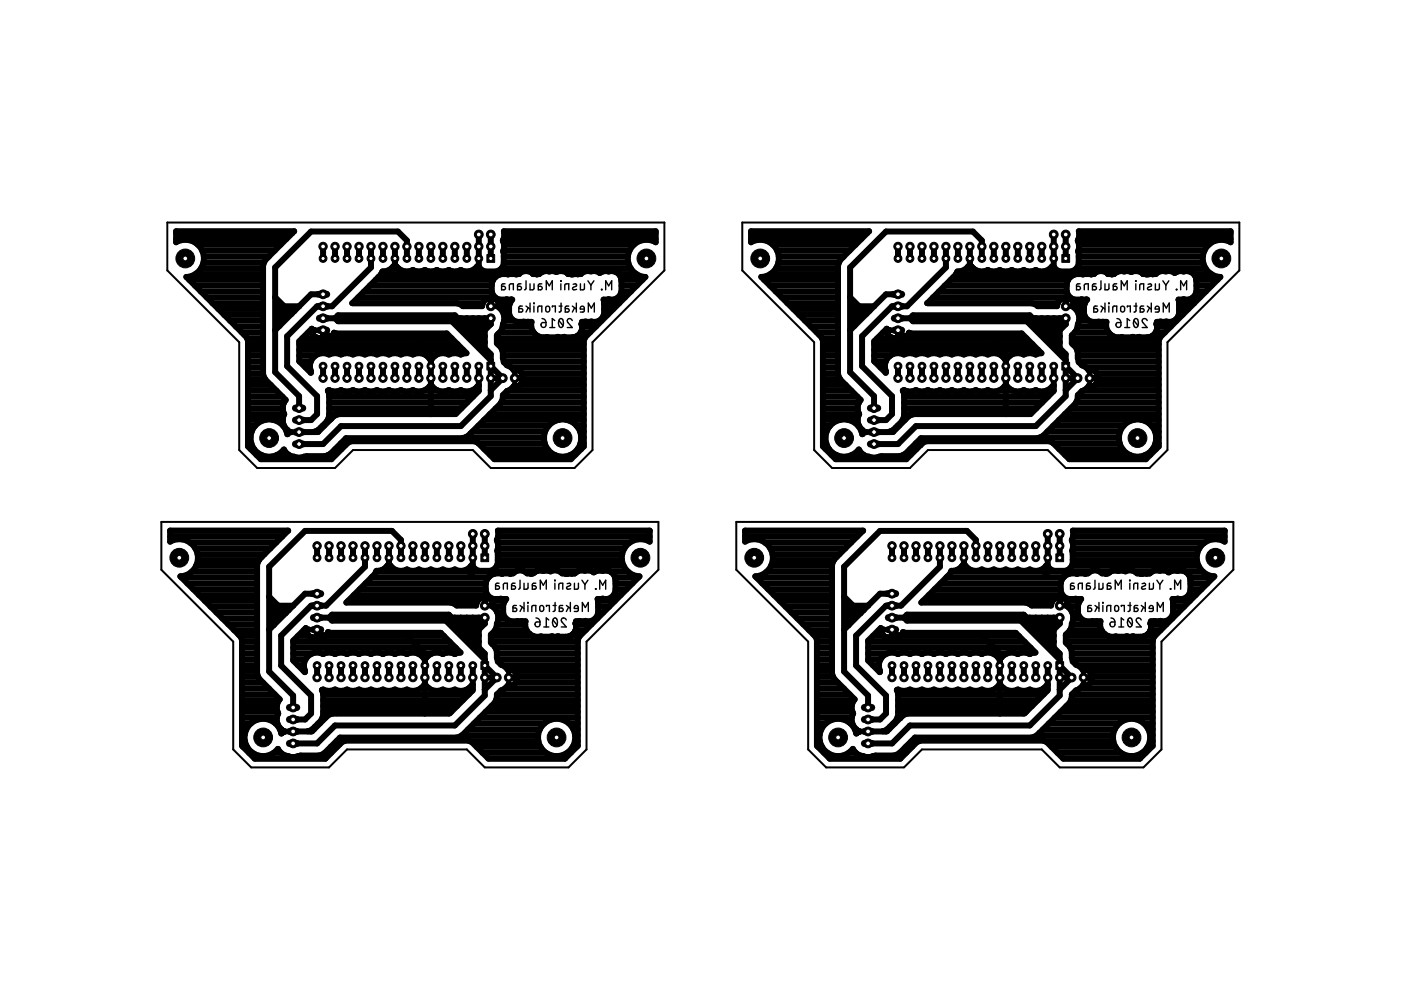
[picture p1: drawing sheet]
<svg xmlns="http://www.w3.org/2000/svg" width="297mm" height="210mm" viewBox="0 0 297 210" stroke-linecap="round" stroke-linejoin="round" font-family="sans-serif">
<g fill="none" stroke="#000" stroke-width=".3">
<path d="M111.5 59.5v1.6l-.3 .3M118.9 59.5l.1 .1zM124.7 59.5l.6 1M125.9 59.5l-.6 1M233.4 59.5v1.8l-.3 .1M240.8 59.5l.1 .1zM246.5 59.5l.7 1M247.8 59.5l-.6 1M107.1 60.2h-.4l-.3 .2-.1 1h.5a.37 .37 0 0 0 .4-.3 .37 .37 0 0 0-.4-.4h-.5M108 61.4v-1l.3-.2h.5v1.2M110.5 60.2h-.5l-.3 .2v1h.5a.37 .37 0 0 0 .4-.3 .37 .37 0 0 0-.4-.4h-.5M110.7 64.9h-.5l-.2 .3v1h.5a.37 .37 0 0 0 .3-.4 .37 .37 0 0 0-.3-.4h-.5"/>
<path d="M111.5 64.9l.9 .6M112 65.3l-.5 .9M112.4 60.2v1.2h.7l.1-1.2M112.4 64.3v1.9M113.2 64.3l.1 .1zM113.2 64.9v1.3M114 66.2v-1.1l.3-.2h.6v1.3M114.8 68.5l1-.1v.5a.54 .54 0 0 1-.8 .5 .54 .54 0 0 1-.2-.9zM114.9 60.2h-.5l-.2 .2-.1 1h.5a.37 .37 0 0 0 .4-.3 .37 .37 0 0 0-.4-.4h-.5M114.9 67.5a.81 .81 0 0 1 .9 .9M115.8 65l.3-.1 .3 .1 .1 .7a.42 .42 0 0 1-.4 .5 .42 .42 0 0 1-.4-.5zM115.8 61.4v-1.9l.7 1.1 .6-1.1v1.9"/>
<path d="M116.6 69.4h1M117.1 65.1v-.2h.7v1.3M117.6 68l-.5-.5v1.9M118.5 68l.9 1M118.5 64.9h.7M118.7 67.7l.1-.1a.78 .78 0 0 1 .6 1.1 .54 .54 0 0 1-.5 .7 .54 .54 0 0 1-.5-.7zM118.9 60.2v1.2M119 64.3l-.1 1.7-.4 .2M119.7 61.4l.1-1 .3-.2h.5v1.2M120.6 64.9h-.6l-.1 .2-.1 1.1h.5a.37 .37 0 0 0 .4-.4 .37 .37 0 0 0-.4-.4h-.5M121.3 68a.53 .53 0 0 0-.7-.4 .53 .53 0 0 0-.2 .8l.9 1h-1M121.3 64.9l.9 .6"/>
<path d="M121.5 60.3l.6-.1 .2 .3-.8 .5v.3h.8M121.8 65.3l-.5 .9M122.2 64.3v1.9M123.1 60.2v1.2h.7l.1-1.2M123.9 65.5h-.9a.44 .44 0 0 1 .3-.6 .44 .44 0 0 1 .6 .4l-.1 .8-.8 .1M124.7 66.2v-1.9l.7 1 .6-1v1.9M125.3 60.5v.9M127.5 61.3l.1 .1zM128.4 61.4v-1.9l.7 1.1 .6-1.1v1.9M229 60.2h-.4l-.3 .2-.1 1h.5a.37 .37 0 0 0 .4-.3 .37 .37 0 0 0-.4-.4h-.5M229.9 61.4v-1l.3-.2h.5v1.2M232.4 60.2h-.5l-.3 .2v1h.5a.37 .37 0 0 0 .4-.3 .37 .37 0 0 0-.4-.4h-.5"/>
<path d="M232.6 64.9h-.5l-.2 .3v1h.5a.37 .37 0 0 0 .3-.4 .37 .37 0 0 0-.3-.4h-.5M233.4 64.9l.9 .6M233.9 65.3l-.5 .9M234.3 60.2v1.2h.7l.1-1.2M234.3 64.3v1.9M235.1 64.3l.1 .1zM235.1 64.9v1.3M235.9 66.2v-1.1l.3-.2h.6v1.3M236.7 68.5l1-.1v.5a.54 .54 0 0 1-.8 .5 .54 .54 0 0 1-.2-.9zM236.8 60.2h-.5l-.2 .2-.1 1h.5a.37 .37 0 0 0 .4-.3 .37 .37 0 0 0-.4-.4h-.5M236.8 67.5a.81 .81 0 0 1 .9 .9M237.7 65l.3-.1 .3 .1 .1 .7a.42 .42 0 0 1-.4 .5 .42 .42 0 0 1-.4-.5z"/>
<path d="M237.7 61.4v-1.9l.7 1.1 .6-1.1v1.9M238.5 69.4h1M239 65.1v-.2h.6v1.3M239.5 68l-.5-.5v1.9M240.4 68l.9 1M240.4 64.9h.7M240.6 67.7l.1-.1a.78 .78 0 0 1 .6 1.1 .54 .54 0 0 1-.5 .7 .54 .54 0 0 1-.5-.7zM240.8 60.2v1.2M240.9 64.3l-.1 1.7-.4 .2M241.6 61.4l.1-1 .3-.2h.5v1.2M242.5 64.9h-.6l-.1 .2-.1 1.1h.5a.37 .37 0 0 0 .4-.4 .37 .37 0 0 0-.4-.4h-.5M243.2 68a.53 .53 0 0 0-.7-.4 .53 .53 0 0 0-.2 .8l.9 1h-1"/>
<path d="M243.2 64.9l.9 .6M243.4 60.3l.6-.1 .2 .3-.8 .5v.3h.8M243.7 65.3l-.5 .9M244.1 64.3v1.9M245 60.2v1.2h.7l.1-1.2M245.8 65.5h-.9a.44 .44 0 0 1 .3-.6 .44 .44 0 0 1 .6 .4l-.1 .8-.8 .1M246.6 66.2v-1.9l.7 1 .6-1v1.9M247.2 60.5v.9M249.4 61.3l.1 .1zM250.3 61.4v-1.9l.7 1.1 .6-1.1v1.9M105.8 123.7h-.4l-.3 .2v1h.4a.37 .37 0 0 0 .4-.3 .37 .37 0 0 0-.4-.4h-.4M106.7 124.9v-1l.3-.2h.6v1.2"/>
<path d="M109.2 123.7h-.5l-.2 .3v.9h.4a.37 .37 0 0 0 .4-.3 .37 .37 0 0 0-.4-.4h-.4M109.5 128.4h-.6l-.1 .2v1h.4a.37 .37 0 0 0 .4-.3 .37 .37 0 0 0-.4-.4h-.4M110.3 123v1.6l-.4 .3M110.3 128.4l.8 .6M110.7 128.7l-.4 .9M111.1 123.7v1.2l.8-.1 .1-1.1M111.1 127.7v1.9M111.9 127.7l.1 .1zM111.9 128.4v1.2M112.8 129.6v-1l.3-.2h.5v1.2M113.6 132l.9-.1v.5a.54 .54 0 0 1-.8 .5 .54 .54 0 0 1-.1-.9zM113.6 123.7h-.4l-.3 .2v1h.4a.37 .37 0 0 0 .4-.3 .37 .37 0 0 0-.4-.4h-.4"/>
<path d="M113.6 131a.81 .81 0 0 1 .9 .9M114.5 128.5l.4-.1 .2 .1 .2 .7a.42 .42 0 0 1-.4 .4 .42 .42 0 0 1-.5-.4zM114.6 124.9v-1.9l.6 1.1 .6-1.1v1.9M115.3 132.9h1.1M115.8 128.6v-.2h.7v1.2M116.4 131.4l-.6-.4v1.9M117.2 131.4l.9 1.1M117.3 128.4h.6M117.4 131.1l.1-.1a.78 .78 0 0 1 .7 1.2 .54 .54 0 0 1-.5 .7 .54 .54 0 0 1-.5-.7zM117.6 123l.1 .1zM117.6 123.7v1.2M117.7 127.7v1.8l-.4 .1"/>
<path d="M118.5 124.9v-1l.3-.2h.5v1.2M119.3 128.4h-.5l-.2 .2v1h.4a.37 .37 0 0 0 .4-.3 .37 .37 0 0 0-.4-.4h-.4M120.1 131.4a.53 .53 0 0 0-.8-.4 .53 .53 0 0 0-.2 .9l1 1h-1.1M120.1 128.4l.8 .6M120.2 123.8l.6-.1 .2 .3-.8 .5v.3h.8M120.6 128.7l-.5 .9M120.9 127.7v1.9M121.8 123.7v1.2l.8-.1v-1.1M122.6 129h-.8a.45 .45 0 0 1 .3-.6 .45 .45 0 0 1 .5 .4l-.1 .7-.7 .1M123.4 123l.6 .9M123.5 129.6v-1.9l.6 1.1 .6-1.1v1.9M124 123.9v1"/>
<path d="M124.7 123l-.7 .9M126.3 124.8l.1 .1zM127.1 124.9v-1.9l.7 1.1 .6-1.1v1.9M227.7 123.7h-.4l-.3 .2v1h.4a.37 .37 0 0 0 .4-.3 .37 .37 0 0 0-.4-.4h-.4M228.6 124.9v-1l.3-.2h.6v1.2M231.1 123.7h-.4l-.3 .2v1h.4a.37 .37 0 0 0 .4-.3 .37 .37 0 0 0-.4-.4h-.4M231.4 128.4h-.6l-.2 .3v.9h.5a.37 .37 0 0 0 .4-.3 .37 .37 0 0 0-.4-.4h-.5M232.2 123l-.1 1.7-.3 .2M232.2 128.4l.8 .6M232.6 128.7l-.4 .9M233 123.7v1.2l.8-.1v-1.1M233 127.7v1.9"/>
<path d="M233.8 127.7l.1 .1zM233.8 128.4v1.2M234.7 129.6v-1l.3-.2h.5v1.2M235.5 132l.9-.1v.5a.54 .54 0 0 1-.8 .5 .54 .54 0 0 1-.1-.9zM235.5 123.7h-.4l-.3 .2v1h.4a.37 .37 0 0 0 .4-.3 .37 .37 0 0 0-.4-.4h-.4M235.5 131a.81 .81 0 0 1 .9 .9M236.4 128.5l.3-.1 .3 .1 .2 .7a.42 .42 0 0 1-.5 .4 .42 .42 0 0 1-.4-.4zM236.5 124.9v-1.9l.6 1.1 .6-1.1v1.9M237.2 132.9h1.1M237.7 128.6v-.2h.7v1.2M238.3 131.4l-.6-.4v1.9M239.1 131.4l.9 1.1"/>
<path d="M239.2 128.4h.6M239.3 131.1l.1-.1a.78 .78 0 0 1 .7 1.2 .54 .54 0 0 1-.5 .7 .54 .54 0 0 1-.5-.7zM239.5 123l.1 .1zM239.5 123.7v1.2M239.6 127.7v1.8l-.4 .1M240.4 124.9v-1l.3-.2h.5v1.2M241.2 128.4h-.5l-.2 .2v1h.4a.37 .37 0 0 0 .4-.3 .37 .37 0 0 0-.4-.4h-.4M242 131.4a.53 .53 0 0 0-.8-.4 .53 .53 0 0 0-.2 .9l1 1h-1.1M242 128.4l.8 .6M242.1 123.8l.6-.1 .2 .3-.8 .5v.3h.8M242.5 128.7l-.5 .9M242.8 127.7v1.9"/>
<path d="M243.7 123.7v1.2l.8-.1v-1.1M244.5 129h-.8a.45 .45 0 0 1 .3-.6 .45 .45 0 0 1 .5 .4v.7l-.2 .1h-.6M245.3 123l.6 .9M245.4 129.6v-1.9l.6 1.1 .6-1.1v1.9M245.9 123.9v1M246.5 123l-.6 .9M248.1 124.8l.1 .1zM249 124.9v-1.9l.7 1.1 .6-1.1v1.9"/>
</g>
<g fill="none" stroke="#000" stroke-width="1.3">
<path d="M37.3 50.7h23.4M37.3 49.4h24.7M40.1 59.3h15.7M41.4 58.1h14.4M42 51.9h17.5M42.6 56.9h13.2M42.9 53.1h15.4M43.1 55.6h12.9M43.2 54.4h13.8M68.5 52.3v2.5M71 52.3v2.5M73.6 52.3v2.5"/>
<path d="M76.1 52.3v2.5M78.7 52.3v4.4l-8.3 8.2h-3.2l-6.3 6.4v6.3l6.3 6.4v3.8l-1.2 1.3h-2.6M79.7 59.3h24.8M80.2 58.8h.1M80.8 58.1h29.3M81.2 52.3v2.5M83 56.9h1.4M83.7 52.3v4.4M83.7 55.9h.1M86.3 54.8v-3.8l-1.9-1.9h-18.4l-7.7 7.6v22.2l5.1 5.1v2.5M88.8 52.3v2.5M91.4 52.3v2.5"/>
<path d="M93.9 52.3v2.5M96.4 52.3v2.5M99 52.3v2.5M100.8 56.9h.9M101.5 49.7v8.1l-.5 .6M104.1 49.7v5.1M104.5 59.4a3.4 3.4 0 0 0 .7 3.8l.7 .3h2.7l-.4 .6M104.5 59.4h.1M104.9 58.8h.1M104.9 58.8l-.4 .6M105.6 58.4h.1M105.6 58.4l-.7 .4"/>
<path d="M106.2 58.1l-.6 .3M106.4 56.9h27.3M106.7 53.1h26.8M106.8 50.7h32.2M106.8 55.6h26.4M106.8 54.4h26.3M106.9 51.9l-.3-.9a2.61 2.61 0 0 0 .2-2h32.2v2.4a3.9 3.9 0 0 0-5.7 2.3 3.9 3.9 0 0 0 3.5 5l-12.7 12.8-.3 .7v22.5l-2.7 2.7h-16.3l-3.5-3.5-.7-.3h-26.1l-.7 .3-3.5 3.5h-15l-2.7-2.7v-22.5l-.3-.7-.5-.5-12.3-12.3a3.9 3.9 0 0 0 3.6-5 3.9 3.9 0 0 0-5.8-2.3v-2.4h25.1l-6.1 6.1-.5 1.3v22.8l.5 1.3 4.3 4.3a2.68 2.68 0 0 0-.3 3M106.9 51.9l-.2 1.4 .1 .3v2.4l-.3 .7-.5 .6-.7 .3h-2.5l-.7-.3-.6-.8h-.3a2.71 2.71 0 0 1-3.5 .7 2.52 2.52 0 0 1-2.5 0 2.52 2.52 0 0 1-2.6 0 2.52 2.52 0 0 1-2.5 0 2.52 2.52 0 0 1-2.6 0 2.72 2.72 0 0 1-3.4-.7h-.7a2.61 2.61 0 0 1-2.3 1.1l-.4 .7-6 6h27.6M106.9 51.9h27.5M106.9 49.4h32.1M107.5 58.1h.4M109.3 58.1h.3"/>
<path d="M110 58.1a2.02 2.02 0 0 1 3 0h1.3M113.6 58.1h.4M114.3 58.1l.1-.1a2.11 2.11 0 0 1 2.1-.4l.5-.2 1 .3a2.07 2.07 0 0 1 2.5 .4M120.4 58.1h2.7l.7-.5 .8-.2h1.4l.8 .2 .3 .3a1.96 1.96 0 0 1 2-.3 2.01 2.01 0 0 1 2.7 1.7M121 58.1h.6M121.6 58.1h.1M122 58.1h-.4M122.4 58.1h.3M131.2 58.1h3.7M131.8 59.3v2.6a2.04 2.04 0 0 1-2.7 1.5l-1.1 .1 .1 .7v2.4a2.07 2.07 0 0 1-2.7 1.6h-2l-.1 .5a2.05 2.05 0 0 1-2.1 2.8l-2.9-.1-3.1 .2M131.8 59.3h4.4M159.2 50.7h23.4"/>
<path d="M159.2 49.4h24.7M162 59.3h15.7M163.3 58.1h14.4M163.9 51.9h17.5M164.5 56.9h13.2M164.8 53.1h15.3M165 55.6h12.9M165.1 54.4h13.8M190.4 52.3v2.5M192.9 52.3v2.5M195.5 52.3v2.5M198 52.3v2.5"/>
<path d="M200.6 52.3v4.4l-8.3 8.2h-3.2l-6.3 6.4v6.3l6.3 6.4v3.8l-1.2 1.3h-2.6M201.5 59.3h24.9M202.7 58.1h29.2a2.02 2.02 0 0 1 3 0h1.3M203.1 52.3v2.5M204.9 56.9h1.4M205.6 52.3v4.4M205.6 55.9h.1M208.2 54.8v-3.8l-1.9-1.9h-18.4l-7.7 7.6v22.2l5.1 5.1v2.5M210.7 52.3v2.5M213.3 52.3v2.5M215.8 52.3v2.5M218.3 52.3v2.5"/>
<path d="M220.9 52.3v2.5M222.7 56.9h.9M223.4 49.7v8.1l-.5 .6M226 49.7v5.1M226.4 59.4a3.4 3.4 0 0 0 .7 3.8l.7 .3h2.7l-.4 .6M226.4 59.4h.1M226.8 58.8h.1M226.8 58.8l-.4 .6M227.5 58.4h.1M227.5 58.4l-.7 .4M228.1 58.1l-.6 .3M228.3 56.9h27.3"/>
<path d="M228.6 53.1h26.8M228.7 50.7h32.2M228.7 55.6h26.4M228.7 54.4h26.3M228.8 51.9l-.2 1.4 .1 .3v2.4l-.3 .7-.5 .6-.7 .3h-2.5l-.7-.3-.6-.8h-.3a2.71 2.71 0 0 1-3.5 .7 2.52 2.52 0 0 1-2.5 0 2.52 2.52 0 0 1-2.6 0 2.52 2.52 0 0 1-2.5 0 2.52 2.52 0 0 1-2.6 0 2.71 2.71 0 0 1-3.4-.7h-.7a2.61 2.61 0 0 1-2.3 1.1l-.4 .7-6 6h27.6M228.8 51.9l-.3-.9a2.61 2.61 0 0 0 .2-2h32.2v2.4a3.9 3.9 0 0 0-5.7 2.3 3.9 3.9 0 0 0 3.5 5l-12.7 12.8-.3 .7v22.5l-2.7 2.7h-16.3l-3.5-3.5-.7-.3h-26.1l-.7 .3-3.5 3.5h-15l-2.7-2.7v-22.5l-.3-.7-.5-.5-12.3-12.3a3.9 3.9 0 0 0 3.6-5 3.9 3.9 0 0 0-5.8-2.3v-2.4h25.1l-6.1 6.1-.5 1.3v22.8l.5 1.3 4.3 4.3a2.58 2.58 0 0 0-.3 3M228.8 51.9h27.5M228.8 49.4h32.1M229.4 58.1h.4M231.2 58.1h.3M235.5 58.1h.4M236.2 58.1l.1-.1a2.17 2.17 0 0 1 2.1-.4l.5-.2 1 .3a2.07 2.07 0 0 1 2.5 .4h2.6l.7-.5 .8-.2h1.4l.8 .2 .3 .3a1.96 1.96 0 0 1 2-.3 2.01 2.01 0 0 1 2.7 1.7"/>
<path d="M242.9 58.1h.6M243.5 58.1h.1M243.9 58.1h-.4M244.6 58.1h-.3M253.1 58.1h3.7M253.7 59.3v2.6a2.04 2.04 0 0 1-2.7 1.5l-1.1 .1 .1 .7v2.4a2.07 2.07 0 0 1-2.7 1.6h-2l-.1 .5a2.05 2.05 0 0 1-2.1 2.8l-2.9-.1-3.1 .2M253.7 59.3h4.4M41.3 60.6h14.5M42.6 61.8h13.2M43.8 63h12M45 64.3h10.8M46.3 65.5h9.5"/>
<path d="M47.5 66.8h8.3M48.8 68h7M50 69.2h5.8M51.2 70.5h4.6M52.4 71.7h3.4M52.6 79.1h3.2M52.6 77.9h3.2M52.6 76.7h3.2M52.6 75.4h3.2M52.6 74.2h3.2M52.6 72.9h3.2M58.3 63l3.5 3.5"/>
<path d="M59 64.9l.6 .7h2.5l.4 .3M59 64.3v4.4l.3 .4M59.6 66.8v-.6h1.3l-1.9 1.9M60.2 64.9h3.2M63.4 75.4h3.4M63.4 74.2h34.8M63.4 72.9h33.6M63.5 76.7h2.4M64.1 71.7h3.7M64.8 77.9h.9M65.3 70.5h.8M66.1 70h.7"/>
<path d="M66.1 69.7l-2.7 2.7v4.2l2.5 2.4a3 3 0 0 1 1.5-3.9 2.69 2.69 0 0 1 2.4 .1 2.68 2.68 0 0 1 2.5 0 2.68 2.68 0 0 1 2.5 0 2.68 2.68 0 0 1 2.6 0 2.68 2.68 0 0 1 2.5 0 2.68 2.68 0 0 1 2.6 0 2.68 2.68 0 0 1 2.5 0 2.68 2.68 0 0 1 2.5 0 2.75 2.75 0 0 1 3.5 .7M66.1 69.7a1.76 1.76 0 0 0 1.8 2.1 2.58 2.58 0 0 0 2.9-1.3M66.1 69.7h.1M66.8 70h.1M68.5 77.6v2.6M68.5 70l1.3 1.3h17.7l3.9 3.8v12.7M68.5 62.4h-2.5l-7.7 7.6M68.5 71.7h.1M68.5 67.5h35.6v1.2M68.5 70.5h.1M68.5 70.4v1.5M69.2 71.7h26.5"/>
<path d="M70.8 70.5v.1M70.8 70.5l.5 .2h23.4l4.2 4.2h-.3a1.51 1.51 0 0 1-1.8 0h-.7a1.51 1.51 0 0 1-1.8 0h-.8l-1.3 .5M71 77.6v2.6M73.6 77.6v2.6M75.9 63h29.1M76.1 77.6v2.6M77.2 61.8h27.1M78.4 60.6h25.9M78.7 77.6v2.6M81.2 77.6v2.6M83.7 77.6v2.6M86.3 77.6v2.6"/>
<path d="M88.8 77.6v2.6M90.5 75.4h1.7M91 76h.7M91 75.9v.1M91.4 76.5h.1M91.7 75.9v.1M92.2 75.4l-.5 .5M93.9 77.6v2.6M96.4 77.6v2.6M96.4 67.5l7.7 7.6v8.9l-6.4 6.3h-25.4l-3.8 3.8h-5.1M96.8 64.3l.6 .2 .7 .4h4.1a1.83 1.83 0 0 1 2-1.8 1.83 1.83 0 0 1 1.7 2.1 2.86 2.86 0 0 1 .7 3.6 2.4 2.4 0 0 1-1 2M97.1 67.5l-.7-.7h-24.7l-.7 .7 .7 .6h24.1l8.3 8.3"/>
<path d="M97.7 67.5l5.1 5.1M99 77.6v2.6M99 67.5l3.8 3.8M100.2 67.5l2.6 2.5 1.3-1.3M101.5 77.6v5.3l-4.9 4.9h-26.8M101.5 67.5l1.3 1.2M102.8 67.5v6.3M103.4 68.1l.7 .6M104.1 63.1v1.5M104.1 64.3h.1M104.1 77.6l2.5 2.6M105.3 71.7h18.7"/>
<path d="M105.5 72.9h18.3M105.6 70.8l-.3 .3v1.7a3 3 0 0 1 1.3 3.2l.2 .8 .7 .6 .9 .5 .4 .5a1.82 1.82 0 0 1 2.2 1.8 1.82 1.82 0 0 1-2.2 1.8l-1.1 .9M105.6 70.8h.1M105.7 64.3h2.4M105.9 64.9l-.5 .1M106 70.5h7.1M106.2 65.5h1.7M106.5 74.2h17.3M106.6 69.2h6M106.6 75.4h17.2M106.8 76.7h17M106.8 66.8h1.2"/>
<path d="M106.9 68h2.1M108.2 64.1h.1M108.2 64.1a3.2 3.2 0 0 0 .6 3.8l.8 .3h3.1a1.84 1.84 0 0 0 .2 2M108.4 77.9h15.4M108.4 63.5h.1M109.1 78.4l.1 .4M110.6 79.1h13.2M112.9 70.2l.1 .1M112.9 70.2l.6 .7M113.5 70.9l.1 .1M113.5 70.9l.8 .5M114.3 71.4h.1"/>
<path d="M114.3 71.4l.9 .2M115.2 71.6h.1M123.1 70.5h2M123.4 69.2h2.9M127 68h.6M128 66.8h.8M128.1 65.5h1.9M128.1 64.3h3.2M131 63h1.5M131.8 61.8h2M131.8 60.6h3.2M163.2 60.6h14.5"/>
<path d="M164.5 61.8h13.2M165.7 63h12M166.9 64.3h10.8M168.2 65.5h9.5M169.4 66.8h8.3M170.7 68h7M171.9 69.2h5.8M173.1 70.5h4.6M174.3 71.7h3.4M174.5 79.1h3.2M174.5 77.9h3.2M174.5 76.7h3.2"/>
<path d="M174.5 75.4h3.2M174.5 74.2h3.2M174.5 72.9h3.2M180.2 63l3.5 3.5M180.9 64.9l.6 .7h2.5l.4 .3M180.9 64.3v4.4l.3 .4M181.5 66.8v-.6h1.3l-1.9 1.9M182.1 64.9h3.2M185.3 75.4h3.4M185.3 74.2h34.8M185.3 72.9h33.6M185.4 76.7h2.4"/>
<path d="M186 71.7h3.7M186.7 77.9h.9M187.2 70.5h.8M188 70h.7M188 69.7a1.76 1.76 0 0 0 1.8 2.1 2.58 2.58 0 0 0 2.9-1.3M188 69.7l-2.7 2.7v4.2l2.5 2.4a3.1 3.1 0 0 1 .9-3.6M188 69.7h.1M188.7 70h.1M188.7 75.4a2.75 2.75 0 0 1 3-.2 2.68 2.68 0 0 1 2.5 0 2.68 2.68 0 0 1 2.5 0 2.68 2.68 0 0 1 2.6 0 2.68 2.68 0 0 1 2.5 0 2.68 2.68 0 0 1 2.6 0 2.68 2.68 0 0 1 2.5 0 2.65 2.65 0 0 1 2.5 0 2.71 2.71 0 0 1 3 .2M190.4 62.4h-2.5l-7.7 7.6M190.4 70l1.3 1.3h17.7l3.9 3.8v12.7M190.4 67.5h35.6v1.2"/>
<path d="M190.4 77.6v2.6M190.4 71.7h.1M190.4 70.5h.1M190.4 70.4v1.5M191.1 71.7h26.5M192.7 70.5l.5 .2h23.4l4.2 4.2h-.3a1.51 1.51 0 0 1-1.8 0h-.7a1.51 1.51 0 0 1-1.8 0 2.82 2.82 0 0 0-2.6 1M192.7 70.5v.1M192.9 77.6v2.6M195.5 77.6v2.6M197.8 63h29.1M198 77.6v2.6M199.1 61.8h27.1"/>
<path d="M200.3 60.6h25.9M200.6 77.6v2.6M203.1 77.6v2.6M205.6 77.6v2.6M208.2 77.6v2.6M210.7 77.6v2.6M212.4 75.4h1.7M212.4 75.4l.5 .5M212.9 76h.7M212.9 75.9v.1M213.3 76.5h.1M213.6 75.9v.1"/>
<path d="M215.8 77.6v2.6M218.3 67.5l7.7 7.6v8.9l-6.4 6.3h-25.4l-3.8 3.8h-5.1M218.3 77.6v2.6M218.7 64.3l.6 .2 .7 .4h4.1a1.83 1.83 0 0 1 2-1.8 1.83 1.83 0 0 1 1.7 2.1 2.86 2.86 0 0 1 .7 3.6 2.71 2.71 0 0 1-1.3 2.3v1.7a3 3 0 0 1 1.3 3.2l.2 .8 .7 .6 .9 .5 .4 .5a1.82 1.82 0 0 1 2.2 1.8 1.82 1.82 0 0 1-2.2 1.8l-1.1 .9M219 67.5l-.7-.7h-24.7l-.7 .7 .7 .6h24.1l8.3 8.3M219.6 67.5l5.1 5.1M220.9 77.6v2.6M220.9 67.5l3.8 3.8M222.1 67.5l2.6 2.5 1.3-1.3M223.4 77.6v5.3l-4.9 4.9h-26.8M223.4 67.5l1.3 1.2M224.7 67.5v6.3"/>
<path d="M225.3 68.1l.7 .6M226 63.1v1.5M226 64.3h.1M226 77.6l2.5 2.6M227.2 71.7h18.7M227.4 72.9h18.3M227.6 64.3h2.4M227.8 64.9l-.5 .1M227.9 70.5h7.1M228 65.5h1.8M228.4 74.2h17.3M228.5 69.2h6"/>
<path d="M228.5 75.4h17.2M228.7 76.7h17M228.7 66.8h1.2M228.8 68h2.1M230.1 64.1a3.4 3.4 0 0 0 .6 3.8l.8 .3h3.1a1.84 1.84 0 0 0 .2 2M230.1 64.1h.1M230.3 77.9h15.4M230.3 63.5h.1M231 78.4v.4M232.5 79.1h13.2M234.8 70.2l.1 .1M234.8 70.2l.6 .7"/>
<path d="M235.4 70.9l.1 .1M235.4 70.9l.8 .5M236.2 71.4h.1M236.2 71.4l.9 .2M237.1 71.6h.1M245 70.5h2M245.3 69.2h2.9M248.9 68h.6M249.9 66.8h.8M250 65.5h1.9M250 64.3h3.2M252.9 63h1.5"/>
<path d="M253.7 61.8h2M253.7 60.6h3.2M52.6 89h3.6M52.6 87.8h7.7M52.6 94h.7M52.6 92.8h.5M52.6 91.5h.8M52.6 90.3h1.5M52.6 86.6h7.4M52.6 85.3h7.6M52.6 84.1h7.3M52.6 82.8h6"/>
<path d="M52.6 81.6h4.8M52.6 80.4h3.6M53.1 95.2h.8M54.4 96.5h1M57.9 89h2.1M58.7 96.5h2.6M60 90.3h.2M60.3 87.8a2.78 2.78 0 0 0 .7 3.5v.2M60.8 91.5h.2M61 91.6h.7M66.8 91.5h.7M68.4 90.3h.3"/>
<path d="M69.5 89h.5M69.5 82.8h.6M69.6 96.5h1.6M69.8 86.6h28M69.8 85.3h29.3M69.8 84.1h30.5M70.3 88.8l-2.9 2.8h-4M70.3 88.8h.1M71 87.8l-3.8 3.8M71.1 95.2h1.3M72 87.8l-.7 .1-1 .9M72 82.8h.6"/>
<path d="M72.3 94h1.3M74.5 82.8h.7M77.1 82.8h.6M79.6 82.8h.6M82.1 82.8h.7M84.7 82.8h.6M87.2 82.8h.6M89.8 82.8h3.1M91.4 81.4h.1M91.4 81.6h.1M94.8 82.8h.7M97.4 82.8h.6"/>
<path d="M98.6 92.8h16.8M99.8 91.9h.1M99.9 82.8h1.6M100.2 91.5h15.4M101.4 90.3h14.9M101.4 94h14.1M101.5 82.8l-5.1 5M101.5 82l-.3-.1a2.83 2.83 0 0 1-3.5 .8 2.86 2.86 0 0 1-2.5 0 2.86 2.86 0 0 1-3.5-.8h-.6a2.87 2.87 0 0 1-3.6 .8 2.86 2.86 0 0 1-2.5 0 2.86 2.86 0 0 1-2.5 0 2.86 2.86 0 0 1-2.6 0 2.86 2.86 0 0 1-2.5 0 2.86 2.86 0 0 1-2.6 0 2.86 2.86 0 0 1-2.5 0 2.86 2.86 0 0 1-2.5 0l-.3 .1 .3 .9v4.4l-.2 .7a7 7 0 0 1-3.1 2.8M102.6 89h15.8M102.7 95.2h13.4M103.9 87.8h19.9M103.9 96.5h13.7"/>
<path d="M104.1 80.2h2.5M105.1 86.6h18.7M106.2 85.3h17.6M106.6 80.2l-2.5 2.5M106.6 84.1h17.2M107.7 82.9l-1.1 .9-.2 1.2-.3 .6-6.8 6.8-.6 .3-.7 .2h-24.6l-3.3 3.3-.6 .3-.7 .2h-3.8a4 4 0 0 1-4.5-.9l-.3-.5a4 4 0 0 1-6.2 .1 4 4 0 0 1 1.3-6.1 4 4 0 0 1 5.6 2.8l.1-.1v-.5M107.7 82.8h16.1M109.1 81.6h.1M109.2 81.6l-.1 .4M109.5 80.2h1.5M109.5 80.2h.1M110.3 81.6h13.5"/>
<path d="M110.9 80.4h12.9M120.1 89h3.7M120.9 96.5h1.1M122.2 90.3h1.6M122.5 95.2h.7M123 91.5h.8M123.1 94h.7M123.2 92.8h.6M174.5 89h3.6M174.5 87.8h7.7M174.5 94h.7M174.5 92.8h.5"/>
<path d="M174.5 91.5h.8M174.5 90.3h1.5M174.5 86.6h7.3M174.5 85.3h7.6M174.5 84.1h7.3M174.5 82.8h6M174.5 81.6h4.8M174.5 80.4h3.6M175 95.2h.8M176.3 96.5h1M179.8 89h2M180.6 96.5h2.6"/>
<path d="M181.9 90.3h.2M182.2 87.8a2.63 2.63 0 0 0 .7 3.4M182.7 91.5h.2M182.9 91.6h.7M182.9 91.3v.2M182.9 91.2v.1M188.7 91.5h.7M190.3 90.3h.3M191.4 89h.5M191.4 82.8h.6M191.5 96.5h1.6M191.7 86.6h28"/>
<path d="M191.7 85.3h29.3M191.7 84.1h30.5M192.9 87.8l-3.8 3.8M193 95.2h1.3M193.9 87.8l-1.3 .5-3.3 3.3h-4M193.9 82.8h.6M194.2 94h1.3M195.2 94.4h.1M196.4 82.8h.7M199 82.8h.6M201.5 82.8h.6M204 82.8h.7"/>
<path d="M206.6 82.8h.6M209.1 82.8h.6M211.7 82.8h3.1M213.3 81.4h.1M213.3 81.6h.1M216.7 82.8h.7M219.3 82.8h.6M220.5 92.8h16.8M221.8 82.8h1.6M222.1 91.5h15.4M223.3 90.3h14.9M223.3 94h14.1"/>
<path d="M223.4 82l-.3-.1a2.83 2.83 0 0 1-3.5 .8 2.86 2.86 0 0 1-2.5 0 2.86 2.86 0 0 1-3.5-.8h-.7a2.83 2.83 0 0 1-3.5 .8 2.86 2.86 0 0 1-2.5 0 2.86 2.86 0 0 1-2.5 0 2.86 2.86 0 0 1-2.6 0 2.86 2.86 0 0 1-2.5 0 2.86 2.86 0 0 1-2.6 0 2.86 2.86 0 0 1-2.5 0 2.86 2.86 0 0 1-2.5 0l-.3 .1 .3 .9v4.4l-.2 .7a7 7 0 0 1-3.1 2.8M223.4 82.8l-5.1 5M224.5 89h15.8M224.6 95.2h13.4M225.8 87.8h19.9M225.8 96.5h13.7M226 80.2h2.5M227 86.6h18.7M228.1 85.3h17.6M228.5 80.2l-2.5 2.5M228.5 84.1h17.2M229.6 82.9l-1.1 .9-.2 1.2-.3 .6-6.8 6.8-.6 .3-.7 .2h-24.6l-3.3 3.3-.6 .3-.7 .2h-3.8a4 4 0 0 1-4.5-.9l-.3-.5a4 4 0 0 1-6.2 .1 4 4 0 0 1 1.3-6.1 4 4 0 0 1 5.6 2.8l.1-.1v-.5"/>
<path d="M229.6 82.8h16.1M231 81.6h.1M231 81.6v.4M231.4 80.2h1.5M231.4 80.2h.1M232.2 81.6h13.5M232.8 80.4h12.9M242 89h3.7M242.8 96.5h1.1M244.1 90.3h1.6M244.4 95.2h.7M244.9 91.5h.8"/>
<path d="M245 94h.7M245.1 92.8h.6M36.1 112.6h24.9M36.1 113.8h23.7M40.3 115h18.3M41.4 116.3h15.9M41.6 120h12.9M41.9 117.5h14.2M42 118.7h12.9M67.2 115.7v2.6M69.8 115.7v2.6M72.3 115.7v2.6"/>
<path d="M74.8 115.7v2.6M77.4 115.7v4.5l-8.3 8.2h-3.1l-6.4 6.4v6.3l6.4 6.4v3.8l-1.3 1.2h-2.6M79.9 115.7v2.6M82.1 120h.7M82.1 120a2.71 2.71 0 0 1-2.3 1l-.4 .8-6 6h22.1l.7 .1 .7 .5h4l.4-1M82.1 120h.1M82.1 120h.2M82.5 115.7v4.5M82.5 119.4h.1M82.5 120h.1M82.8 120a2.74 2.74 0 0 0 3.5 .7 2.52 2.52 0 0 0 2.5 0 2.52 2.52 0 0 0 2.6 0 2.52 2.52 0 0 0 2.5 0 2.5 2.5 0 0 0 2.5 0 2.71 2.71 0 0 0 3.5-.7M82.8 120h-.2"/>
<path d="M82.8 120h.1M85 118.3v-3.8l-1.9-1.9h-18.4l-7.6 7.6v22.2l5 5.1v2.5M87.5 115.7v2.6M90.1 115.7v2.6M92.6 115.7v2.6M95.2 115.7v2.6M97.7 115.7v2.6M99.9 120h.3l.7 .7 .7 .3h2.4l.7-.3 .5-.5 .3-.7v-2.4l-.1-.3a2.82 2.82 0 0 0-.1-2.3 2.65 2.65 0 0 0 .3-2h32.2v2.4a3.9 3.9 0 0 0-5.8 2.2 3.9 3.9 0 0 0 3.6 5.1l-12.8 12.8-.3 .7v22.4l-2.7 2.7h-16.3l-3.5-3.5-.7-.3h-26.1l-.7 .3-3.5 3.5h-15l-2.7-2.7v-22.4l-.3-.7-.5-.5-12.3-12.3a3.9 3.9 0 0 0 3.6-5.1 3.9 3.9 0 0 0-5.7-2.2v-2.4h25l-6.1 6.1-.5 1.2v22.9l.5 1.3 4.3 4.3a2.68 2.68 0 0 0-.3 3l-.3 .9M99.9 120h.1M99.9 120h.2M100.2 113.2v8.1l-.5 .5M102.8 113.2v5.1"/>
<path d="M105.3 120h26.9M105.5 115h28M105.5 118.7h26.3M105.5 117.5h26.4M105.6 116.3h26.8M105.6 112.6h32.2M105.6 113.8h32.2M158 112.6h24.9M158 113.8h23.7M162.2 115h18.3M163.3 116.3h15.9M163.5 120h12.9"/>
<path d="M163.8 117.5h14.2M163.9 118.7h12.9M189.1 115.7v2.6M191.7 115.7v2.6M194.2 115.7v2.6M196.7 115.7v2.6M199.3 115.7v4.5l-8.3 8.2h-3.1l-6.4 6.4v6.3l6.4 6.4v3.8l-1.3 1.2h-2.6M201.8 115.7v2.6M204 120h.7M204 120a2.71 2.71 0 0 1-2.3 1l-.4 .8-6 6h22.1l.6 .1 .8 .5h4l.4-1M204 120h.1M204 120h.2"/>
<path d="M204.4 115.7v4.5M204.4 119.4h.1M204.4 120h.1M204.7 120a2.74 2.74 0 0 0 3.5 .7 2.5 2.5 0 0 0 2.5 0 2.5 2.5 0 0 0 2.6 0 2.5 2.5 0 0 0 2.5 0 2.5 2.5 0 0 0 2.5 0 2.71 2.71 0 0 0 3.5-.7M204.7 120h-.2M204.7 120h.1M206.9 118.3v-3.8l-1.9-1.9h-18.4l-7.6 7.6v22.2l5 5.1v2.5M209.4 115.7v2.6M212 115.7v2.6M214.5 115.7v2.6M217.1 115.7v2.6M219.6 115.7v2.6"/>
<path d="M221.8 120h.3l.7 .7 .7 .3h2.4l.7-.3 .5-.5 .3-.7v-2.4l-.1-.3a2.82 2.82 0 0 0-.1-2.3 2.65 2.65 0 0 0 .3-2h32.2v2.4a3.9 3.9 0 0 0-5.8 2.2 3.9 3.9 0 0 0 3.6 5.1l-12.8 12.8-.3 .7v22.4l-2.7 2.7h-16.3l-3.5-3.5-.7-.3h-26.1l-.7 .3-3.5 3.5h-15l-2.7-2.7v-22.4l-.3-.7-.5-.5-12.3-12.3a3.9 3.9 0 0 0 3.6-5.1 3.9 3.9 0 0 0-5.7-2.2v-2.4h25l-6.1 6.1-.5 1.2v22.9l.5 1.3 4.3 4.3a2.58 2.58 0 0 0-.3 3l-.3 .9M221.8 120h.1M221.8 120h.2M222.1 113.2v8.1l-.5 .5M224.7 113.2v5.1M227.2 120h26.9M227.4 115h28M227.4 118.7h26.3M227.4 117.5h26.4M227.5 116.3h26.8M227.5 112.6h32.2M227.5 113.8h32.2"/>
<path d="M38.5 122.4h16M39.7 123.7h14.8M40.6 121.2h13.9M41 124.9h13.5M42.2 126.2h12.3M43.4 127.4h11.1M44.7 128.7h9.8M45.9 129.9h8.6M47.1 131.1h7.4M48.4 132.4h6.1M49.6 133.6h4.9M50.9 134.8h3.6"/>
<path d="M51.3 139.8h3.2M51.3 138.6h3.2M51.3 137.3h3.2M51.3 136.1h3.2M57.1 126.5l3.5 3.5M57.7 128.4l.6 .7h2.6l.3 .3M57.7 127.8v4.4l.3 .3M58.3 130.3v-.6h1.3l-1.9 1.9M59 128.4h3.1M62.2 139.8h2.6M62.2 138.6h4M62.2 137.3h34.4"/>
<path d="M62.2 136.1h33.2M63.2 134.8h2.3M64.4 133.6h.4M64.8 133.6v-.4l-2.6 2.6v4.3l2.4 2.4a3 3 0 0 1 1.6-3.9M64.8 133.5h.7M64.8 133.6a1.78 1.78 0 0 0 1.8 1.6 2.58 2.58 0 0 0 3-1.2M65.5 133.5h.1M66.2 138.6l.7-.2 1.4 .2M67.2 133.5l1.3 1.3h17.8l3.8 3.8v12.7M67.2 125.9h-2.5l-7.6 7.6M67.2 131h35.6v1.2M67.2 134.8v.1"/>
<path d="M67.2 133.9v1.4M68.3 138.6h.4M68.7 138.6l.7-.2 1.4 .2M69 134.8h25.1M69.6 134l.5 .2h23.4l4.1 4.2-1 .2M69.6 134h.1M70.8 138.6h.4M71.2 138.6l.7-.2 1.5 .2M73.4 138.6h.4M73.8 138.6l.7-.2 1.4 .2M73.8 127.4h27.5M75 126.2h28.4"/>
<path d="M75.9 138.6h.4M76.3 124.9h26.7M76.3 138.6l.7-.2 1.4 .2M77.5 123.7h25.5M78.4 138.6h.4M78.7 122.4h24.8M78.8 138.6l.8-.2 1.4 .2M79.7 121.2h29.5M81 138.6h.4M81.4 138.6l.7-.2 1.4 .2M83.5 138.6h.4M83.9 138.6l.7-.2 1.5 .2"/>
<path d="M86.1 138.6h.4M86.5 138.6l.7-.2 1.4 .2M88.6 138.6l1.2 .8M88.6 138.6h2.9M89.7 139.4h.7M90.1 140h.1M90.1 139.8h.1M90.4 139.4h.1M91.5 138.6l.8-.2 1.4 .2M91.5 138.6l-1.1 .8M93.7 138.6h.4M94.1 138.6l.7-.2 1.4 .2"/>
<path d="M95.2 131l7.6 7.6v8.9l-6.4 6.3h-25.4l-3.8 3.8h-5.1M95.8 131l-.6-.7h-24.8l-.6 .7 .6 .6h24.1l8.3 8.2M96.2 138.6h.4M96.4 131l5.1 5M97.7 131l3.8 3.8M99 131l2.5 2.5 1.3-1.3M100.2 131l1.3 1.2M101.3 127.4a1.84 1.84 0 0 1 3 0M101.5 131v6.3M102.2 131.6l.6 .6M102.8 126.6v1.5M102.8 127.4h.1"/>
<path d="M103.2 122.9a3.1 3.1 0 0 0 .7 3.8l.7 .3h2.7l-.4 .6M103.2 122.9h.1M103.7 122.3h.1M103.7 122.3l-.5 .6M104.1 136.1h18.4M104.1 134.8h8.9M104.3 121.8h.1M104.3 121.8l-.6 .5M104.3 127.4l.3 .7a1.24 1.24 0 0 0 .5 1.1l.4 .7M104.3 127.4h2.7M104.6 128.7h2.1M104.6 128.4h-.5"/>
<path d="M105 133.6h6.6M105 137.3h17.5M105.3 138.6h17.2M105.3 132.4h6.1M105.5 129.9a2.86 2.86 0 0 1-.2 2.4 2.66 2.66 0 0 1-1.2 2.3v1.6a3 3 0 0 1 1.2 3.2l.2 .9 .7 .6 .9 .5 .5 .5a1.82 1.82 0 0 1 2.1 1.8 1.82 1.82 0 0 1-2.1 1.8l-.5 .5M105.5 129.9h1.2M105.5 139.8h17M105.6 131.1h1.7M106.9 127.6h.1M106.9 127.6a3.7 3.7 0 0 0 .1 3.2 2.5 2.5 0 0 0 2.7 .9h1.7a1.84 1.84 0 0 0 .3 2M107.1 127h.1M111.3 121.2h2.2"/>
<path d="M111.7 133.7h.1M111.7 133.7l.6 .7M112.3 134.4h.1M112.3 134.4l.8 .5M113.1 134.9h.1M113.1 134.9l.9 .1M114 135v.1M118.8 121.2h3.5M120.4 121.6h1.5l.6-.5 .8-.2h1.4l.8 .2 .4 .3 .1-.1a1.9 1.9 0 0 1 1.8-.2 2.07 2.07 0 0 1 2.7 2.1v2.1a2.07 2.07 0 0 1-2.7 1.6l-1.1 .1 .2 .6-.1 2.4a2.07 2.07 0 0 1-2.7 1.6l-2 .1-.1 .5M120.4 121.6h-1.2a1.99 1.99 0 0 0-2.5-.4 1.9 1.9 0 0 0-1.5-.1 2.04 2.04 0 0 0-2.2 .5h-1.2a1.98 1.98 0 0 0-3 0l-2.4 .1a2.83 2.83 0 0 0-2.1 .1M120.4 121.6h.1M120.9 134.8h2.1"/>
<path d="M122 132.2a2.06 2.06 0 0 1-2 2.8l-3-.1-3 .1M122 132.2h.1M122 133.6h2.2M122.1 132.4h3.3M125.7 121.2h.4M126.2 131.1h.5M126.8 129.9h1.1M126.8 128.7h2.3M126.8 127.4h3.6M129.5 121.2h3.7M130.1 126.2h1.5M130.4 122.4h4.9"/>
<path d="M130.5 124.9h2.3M130.5 123.7h3.6M160.4 122.4h16M161.6 123.7h14.8M162.5 121.2h13.9M162.9 124.9h13.5M164.1 126.2h12.3M165.3 127.4h11.1M166.6 128.7h9.8M167.8 129.9h8.6M169 131.1h7.4M170.3 132.4h6.1"/>
<path d="M171.5 133.6h4.9M172.8 134.8h3.6M173.2 139.8h3.2M173.2 138.6h3.2M173.2 137.3h3.2M173.2 136.1h3.2M179 126.5l3.5 3.5M179.6 128.4l.6 .7h2.6l.3 .3M179.6 127.8v4.4l.3 .3M180.2 130.3v-.6h1.3l-1.9 1.9M180.9 128.4h3.1M184.1 139.8h2.6"/>
<path d="M184.1 138.6h3.9M184.1 137.3h34.4M184.1 136.1h33.2M185.1 134.8h2.3M186.3 133.6h.4M186.7 133.5h.7M186.7 133.6a1.78 1.78 0 0 0 1.8 1.6 2.58 2.58 0 0 0 3-1.2M186.7 133.6v-.4l-2.6 2.6v4.3l2.4 2.4a3 3 0 0 1 1.6-3.9M187.4 133.5h.1M188.1 138.6l.7-.2 1.4 .2M189.1 125.9h-2.5l-7.6 7.6M189.1 133.5l1.3 1.3h17.8l3.8 3.8v12.7"/>
<path d="M189.1 131h35.6v1.2M189.1 133.8v1.5M189.1 133.8v.1M189.1 134.8v.1M190.2 138.6h.4M190.6 138.6l.7-.2 1.4 .2M190.9 134.8h25.1M191.5 134l.5 .2h23.3l4.2 4.2-1 .2M191.5 134h.1M192.7 138.6h.4M193.1 138.6l.7-.2 1.5 .2M195.3 138.6h.4"/>
<path d="M195.7 138.6l.7-.2 1.4 .2M195.7 127.4h27.4M196.9 126.2h28.4M197.8 138.6h.4M198.1 124.9h26.8M198.2 138.6l.7-.2 1.4 .2M199.4 123.7h25.5M200.3 138.6h.4M200.6 122.4h24.8M200.7 138.6l.8-.2 1.4 .2M201.6 121.2h29.5M202.9 138.6h.4"/>
<path d="M203.3 138.6l.7-.2 1.4 .2M205.4 138.6h.4M205.8 138.6l.7-.2 1.5 .2M208 138.6h.4M208.4 138.6l.7-.2 1.4 .2M210.5 138.6h2.9M210.5 138.6l1.2 .8M211.6 139.4h.7M212 140h.1M212 139.8h.1M212.3 139.4h.1M213.4 138.6l.7-.2 1.5 .2"/>
<path d="M213.4 138.6l-1.1 .8M215.6 138.6h.4M216 138.6l.7-.2 1.4 .2M217.1 131l7.6 7.6v8.9l-6.4 6.3h-25.4l-3.8 3.8h-5.1M217.7 131l-.6-.7h-24.8l-.6 .7 .6 .6h24.1l8.3 8.2M218.1 138.6h.4M218.3 131l5.1 5M219.6 131l3.8 3.8M220.9 131l2.5 2.5 1.3-1.3M222.1 131l1.3 1.2M223.2 127.4a1.84 1.84 0 0 1 3 0M223.4 131v6.3"/>
<path d="M224 131.6l.7 .6M224.7 126.6v1.5M224.7 127.4h.1M225.1 122.9a3.1 3.1 0 0 0 .7 3.8l.7 .3h2.7l-.4 .6M225.1 122.9h.1M225.6 122.3h.1M225.6 122.3l-.5 .6M226 136.1h18.4M226 134.8h8.9M226 128.4h.5M226 128.4h.1M226.2 121.8h.1"/>
<path d="M226.2 121.8l-.6 .5M226.2 127.4h2.7M226.2 127.4l.3 .7a1.24 1.24 0 0 0 .5 1.1l.4 .7M226.5 128.7h2.1M226.8 133.6h6.7M226.9 137.3h17.5M227.2 138.6h17.2M227.2 132.4h6.1M227.4 129.9a2.86 2.86 0 0 1-.2 2.4 2.66 2.66 0 0 1-1.2 2.3v1.6a3 3 0 0 1 1.2 3.2l.2 .9 .7 .6 .9 .5 .5 .5a1.82 1.82 0 0 1 2.1 1.8 1.82 1.82 0 0 1-2.1 1.8l-.5 .5-.9 .4-.9 .9-.1 1.2M227.4 129.9h1.2M227.4 139.8h17M227.5 131.1h1.7"/>
<path d="M228.8 127.6a3.2 3.2 0 0 0 .7 3.8l.7 .3h3.1a1.84 1.84 0 0 0 .3 2M228.8 127.6h.1M229 127h.1M233.2 121.2h2.2M233.6 133.7h.1M233.6 133.7l.6 .7M234.2 134.4h.1M234.2 134.4l.7 .5M234.9 134.9h.1M234.9 134.9l1 .1M235.9 135v.1M240.7 121.2h3.5"/>
<path d="M242.3 121.6h-1.2a1.99 1.99 0 0 0-2.5-.4 1.9 1.9 0 0 0-1.5-.1 2.04 2.04 0 0 0-2.2 .5h-1.2a1.98 1.98 0 0 0-3 0l-2.4 .1a2.79 2.79 0 0 0-2.1 .1M242.3 121.6h.1M242.8 134.8h2M243 121.6h.8l.6-.5 .8-.2h1.4l.8 .2 .4 .3 .1-.1a1.9 1.9 0 0 1 1.8-.2 2.07 2.07 0 0 1 2.7 2.1v2.1a2.07 2.07 0 0 1-2.7 1.6l-1.1 .1 .2 .6-.1 2.4a2.07 2.07 0 0 1-2.7 1.6l-2 .1-.1 .5M243 121.6h-.7M243 121.6h.1M243.9 132.2a2.06 2.06 0 0 1-2 2.8l-3-.1-3 .1M243.9 132.2h.1M243.9 133.6h2.2M244 132.4h3.3M247.6 121.2h.4M248.1 131.1h.5"/>
<path d="M248.7 129.9h1.1M248.7 128.7h2.3M248.7 127.4h3.6M251.4 121.2h3.7M252 126.2h1.5M252.3 122.4h4.9M252.4 124.9h2.3M252.4 123.7h3.6M51.3 157.1h.6M51.3 155.9h.6M51.3 154.6h.9M51.3 153.4h1.9"/>
<path d="M51.3 152.2h7.4M51.3 150.9h7.5M51.3 149.7h7.4M51.3 148.4h7.9M51.3 147.2h7M51.3 146h5.7M51.3 144.7h4.5M51.3 143.5h3.4M51.3 142.3h3.2M51.3 141h3.2M51.5 158.3h.9M52.8 159.6h.7"/>
<path d="M58.1 159.6h1.4M58.4 153.4h.4M58.7 152.2a2.97 2.97 0 0 0 1.1 2.6v.6l-.2 .1a4 4 0 0 0-5.5-2.7 4 4 0 0 0-1.4 6.1 4 4 0 0 0 6.2-.1 3.6 3.6 0 0 0 3.6 1.7l1.2-.3h3.9l.6-.2 .6-.3 3.3-3.3h24.7l1.2-.5M59.4 154.6h.3M59.7 155.1h.8M63.1 141h1.4M64.4 142.3h.2M66.2 154.6h.4M67.2 141.1v2.6M67.5 153.4h.3M68.4 152.2h.6M68.5 150.9h27.2"/>
<path d="M68.5 149.7h28.4M68.5 148.4h29.6M68.5 147.2h30.9M68.9 159.6h1.4M69.8 141.1v2.6M70.1 158.3h1.4M71.4 157.1h1.6M72.3 141.1v2.6M74.8 141.1v2.6M77.4 141.1v2.6M79.9 141.1v2.6M82.5 141.1v2.6"/>
<path d="M85 141.1v2.6M87.5 141.1v2.6M89.2 146h1.8M90.1 144.9h.1M92.6 141.1v2.6M95.2 141.1v2.6M97.7 141.1v2.6M98 155.9h16.1M99.2 154.6h15.3M99.3 146h.9M99.5 157.1h14.7M100.2 146.2l-5 5.1h-25.4l-3.8 3.8h-3.9"/>
<path d="M100.2 141.1v5.3l-4.8 4.8h-24.7l-1.3 .6-3.2 3.2h-1a5 5 0 0 0 3.1-2.7l.2-.7v-4.5l-.3-.8 .3-.1a2.65 2.65 0 0 0 2.5 0 2.65 2.65 0 0 0 2.6 0 2.65 2.65 0 0 0 2.5 0 2.65 2.65 0 0 0 2.6 0 2.65 2.65 0 0 0 2.5 0 2.65 2.65 0 0 0 2.5 0 2.65 2.65 0 0 0 2.6 0 2.82 2.82 0 0 0 3.5-.8h.6a2.81 2.81 0 0 0 3.5 .8 2.65 2.65 0 0 0 2.5 0 2.79 2.79 0 0 0 3.5-.8h.3M100.5 153.4h14.9M101 158.3h13.6M101.7 152.2h20.8M102.3 159.6h13.5M102.8 143.7h2.5M102.8 141.1l2.5 2.6M103 150.9h19.5M104.2 149.7h18.3M105.2 148.5l-.4 .6-6.8 6.8M105.2 148.4h17.3M105.3 143.7l-2.5 2.5"/>
<path d="M105.4 147.2h17.1M106.5 141h16M107.1 146h15.4M107.1 146l-.9 .4-.9 .9-.1 1.2M107.9 141.8v.5M107.9 145v.5M107.9 145h.1M109 142.3h13.5M109.3 144.7h13.2M109.7 143.7h-1.5M109.7 143.5h12.8M120.3 159.6h.8"/>
<path d="M120.6 153.4h1.9M121.4 158.3h.9M121.6 154.6h.9M121.9 157.1h.6M121.9 155.9h.6M173.2 157.1h.6M173.2 155.9h.6M173.2 154.6h.9M173.2 153.4h1.9M173.2 152.2h7.4M173.2 150.9h7.5M173.2 149.7h7.4"/>
<path d="M173.2 148.4h7.9M173.2 147.2h6.9M173.2 146h5.7M173.2 144.7h4.5M173.2 143.5h3.4M173.2 142.3h3.2M173.2 141h3.2M173.4 158.3h.9M174.7 159.6h.7M180 159.6h1.4M180.3 153.4h.4M180.6 152.2a2.74 2.74 0 0 0 1 2.5"/>
<path d="M181.3 154.6h.3M181.6 155.1h.7M181.6 155.5h-.1a4 4 0 0 0-5.5-2.7 4 4 0 0 0-1.4 6.1 4 4 0 0 0 6.2-.1 3.6 3.6 0 0 0 3.6 1.7l1.2-.3h3.9l.6-.2 .6-.3 3.3-3.3h24.7l1.2-.5M181.6 154.7h.1M181.7 154.7v.7M181.7 155.4l-.1 .1M182.3 155.1h.1M185 141h1.4M186.3 142.3h.2M188.1 154.6h.4M189.1 141.1v2.6M189.4 153.4h.3"/>
<path d="M190.3 152.2h.6M190.4 150.9h27.2M190.4 149.7h28.4M190.4 148.4h29.6M190.4 147.2h30.9M190.8 159.6h1.4M190.9 152.2v.1M191.7 141.1v2.6M192 158.3h1.4M193.3 157.1h1.6M194.2 141.1v2.6M196.7 141.1v2.6"/>
<path d="M199.3 141.1v2.6M201.8 141.1v2.6M204.4 141.1v2.6M206.9 141.1v2.6M209.4 141.1v2.6M211.1 146h1.8M212 144.9h.1M214.5 141.1v2.6M217.1 141.1v2.6M219.6 141.1v2.6M219.9 155.9h16.1M220.4 155.4h.1"/>
<path d="M221.1 154.6h15.3M221.2 146h.9M221.4 157.1h14.7M222.1 146.2l-5 5.1h-25.4l-3.8 3.8h-3.9M222.1 141.1v5.3l-4.8 4.8h-24.7l-1.3 .6-3.2 3.2h-1a5 5 0 0 0 3.1-2.7l.2-.7v-4.5l-.3-.8 .3-.1a2.65 2.65 0 0 0 2.5 0 2.65 2.65 0 0 0 2.6 0 2.65 2.65 0 0 0 2.5 0 2.65 2.65 0 0 0 2.6 0 2.65 2.65 0 0 0 2.5 0 2.65 2.65 0 0 0 2.5 0 2.65 2.65 0 0 0 2.6 0 2.79 2.79 0 0 0 3.5-.8h.6a2.81 2.81 0 0 0 3.5 .8 2.65 2.65 0 0 0 2.5 0 2.79 2.79 0 0 0 3.5-.8h.3M222.4 153.4h14.9M222.9 158.3h13.6M223.6 152.2h20.8M224.2 159.6h13.5M224.7 143.7h2.5M224.7 141.1l2.5 2.6M224.9 150.9h19.5"/>
<path d="M226.1 149.7h18.3M227.1 148.4h17.3M227.1 148.5l-.4 .6-6.8 6.8M227.2 143.7l-2.5 2.5M227.3 147.2h17.1M228.4 141h16M228.9 146h15.5M229.7 141.8v.5M229.7 142.3h.1M229.8 145l-.1 .5M230.9 142.3h13.5M231.2 144.7h13.2"/>
<path d="M231.6 143.7h-1.5M231.6 143.5h12.8M242.2 159.6h.7M242.5 153.4h1.9M243.3 158.3h.9M243.5 154.6h.9M243.8 157.1h.6M243.8 155.9h.6M54 160.8h15M103.5 160.8h16.3M175.9 160.8h15M225.4 160.8h16.3"/>
<circle cx="119.3" cy="92.9" r="4"/>
<circle cx="241.2" cy="92.9" r="4"/>
<circle cx="118" cy="156.4" r="4"/>
<circle cx="239.9" cy="156.4" r="4"/>
</g>
<circle cx="62.1" cy="157.6" r=".93" fill="#000" stroke="#000" stroke-width=".21"/>
<circle cx="62.1" cy="157.6" r=".51" fill="#fff" stroke="#000" stroke-width=".21"/>
<circle cx="62.1" cy="155.1" r=".93" fill="#000" stroke="#000" stroke-width=".21"/>
<circle cx="62.1" cy="155.1" r=".51" fill="#fff" stroke="#000" stroke-width=".21"/>
<circle cx="62.1" cy="152.5" r=".93" fill="#000" stroke="#000" stroke-width=".21"/>
<circle cx="62.1" cy="152.5" r=".51" fill="#fff" stroke="#000" stroke-width=".21"/>
<circle cx="62.1" cy="150" r=".93" fill="#000" stroke="#000" stroke-width=".21"/>
<circle cx="62.1" cy="150" r=".51" fill="#fff" stroke="#000" stroke-width=".21"/>
<circle cx="67.2" cy="133.5" r=".93" fill="#000" stroke="#000" stroke-width=".21"/>
<circle cx="67.2" cy="133.5" r=".51" fill="#fff" stroke="#000" stroke-width=".21"/>
<circle cx="67.2" cy="131" r=".93" fill="#000" stroke="#000" stroke-width=".21"/>
<circle cx="67.2" cy="131" r=".51" fill="#fff" stroke="#000" stroke-width=".21"/>
<circle cx="67.2" cy="128.4" r=".93" fill="#000" stroke="#000" stroke-width=".21"/>
<circle cx="67.2" cy="128.4" r=".51" fill="#fff" stroke="#000" stroke-width=".21"/>
<circle cx="67.2" cy="125.9" r=".93" fill="#000" stroke="#000" stroke-width=".21"/>
<circle cx="67.2" cy="125.9" r=".51" fill="#fff" stroke="#000" stroke-width=".21"/>
<circle cx="102.8" cy="131" r=".93" fill="#000" stroke="#000" stroke-width=".21"/>
<circle cx="102.8" cy="131" r=".51" fill="#fff" stroke="#000" stroke-width=".21"/>
<circle cx="102.8" cy="128.4" r=".93" fill="#000" stroke="#000" stroke-width=".21"/>
<circle cx="102.8" cy="128.4" r=".51" fill="#fff" stroke="#000" stroke-width=".21"/>
<circle cx="105.3" cy="143.7" r=".93" fill="#000" stroke="#000" stroke-width=".21"/>
<circle cx="105.3" cy="143.7" r=".51" fill="#fff" stroke="#000" stroke-width=".21"/>
<circle cx="107.9" cy="143.7" r=".93" fill="#000" stroke="#000" stroke-width=".21"/>
<circle cx="107.9" cy="143.7" r=".51" fill="#fff" stroke="#000" stroke-width=".21"/>
<circle cx="102.8" cy="113.2" r=".93" fill="#000" stroke="#000" stroke-width=".21"/>
<circle cx="102.8" cy="113.2" r=".51" fill="#fff" stroke="#000" stroke-width=".21"/>
<circle cx="100.2" cy="113.2" r=".93" fill="#000" stroke="#000" stroke-width=".21"/>
<circle cx="100.2" cy="113.2" r=".51" fill="#fff" stroke="#000" stroke-width=".21"/>
<path d="M102 140.3h1.6v1.6h-1.6z" fill="#000" stroke="#000" stroke-width=".21"/>
<circle cx="102.8" cy="141.1" r=".44" fill="#fff" stroke="#000" stroke-width=".21"/>
<circle cx="100.2" cy="141.1" r=".83" fill="#000" stroke="#000" stroke-width=".21"/>
<circle cx="100.2" cy="141.1" r=".44" fill="#fff" stroke="#000" stroke-width=".21"/>
<circle cx="97.7" cy="141.1" r=".83" fill="#000" stroke="#000" stroke-width=".21"/>
<circle cx="97.7" cy="141.1" r=".44" fill="#fff" stroke="#000" stroke-width=".21"/>
<circle cx="95.2" cy="141.1" r=".83" fill="#000" stroke="#000" stroke-width=".21"/>
<circle cx="95.2" cy="141.1" r=".44" fill="#fff" stroke="#000" stroke-width=".21"/>
<circle cx="92.6" cy="141.1" r=".83" fill="#000" stroke="#000" stroke-width=".21"/>
<circle cx="92.6" cy="141.1" r=".44" fill="#fff" stroke="#000" stroke-width=".21"/>
<circle cx="90.1" cy="141.1" r=".83" fill="#000" stroke="#000" stroke-width=".21"/>
<circle cx="90.1" cy="141.1" r=".44" fill="#fff" stroke="#000" stroke-width=".21"/>
<circle cx="87.5" cy="141.1" r=".83" fill="#000" stroke="#000" stroke-width=".21"/>
<circle cx="87.5" cy="141.1" r=".44" fill="#fff" stroke="#000" stroke-width=".21"/>
<circle cx="85" cy="141.1" r=".83" fill="#000" stroke="#000" stroke-width=".21"/>
<circle cx="85" cy="141.1" r=".44" fill="#fff" stroke="#000" stroke-width=".21"/>
<circle cx="82.5" cy="141.1" r=".83" fill="#000" stroke="#000" stroke-width=".21"/>
<circle cx="82.5" cy="141.1" r=".44" fill="#fff" stroke="#000" stroke-width=".21"/>
<circle cx="79.9" cy="141.1" r=".83" fill="#000" stroke="#000" stroke-width=".21"/>
<circle cx="79.9" cy="141.1" r=".44" fill="#fff" stroke="#000" stroke-width=".21"/>
<circle cx="77.4" cy="141.1" r=".83" fill="#000" stroke="#000" stroke-width=".21"/>
<circle cx="77.4" cy="141.1" r=".44" fill="#fff" stroke="#000" stroke-width=".21"/>
<circle cx="74.8" cy="141.1" r=".83" fill="#000" stroke="#000" stroke-width=".21"/>
<circle cx="74.8" cy="141.1" r=".44" fill="#fff" stroke="#000" stroke-width=".21"/>
<circle cx="72.3" cy="141.1" r=".83" fill="#000" stroke="#000" stroke-width=".21"/>
<circle cx="72.3" cy="141.1" r=".44" fill="#fff" stroke="#000" stroke-width=".21"/>
<circle cx="69.8" cy="141.1" r=".83" fill="#000" stroke="#000" stroke-width=".21"/>
<circle cx="69.8" cy="141.1" r=".44" fill="#fff" stroke="#000" stroke-width=".21"/>
<circle cx="67.2" cy="141.1" r=".83" fill="#000" stroke="#000" stroke-width=".21"/>
<circle cx="67.2" cy="141.1" r=".44" fill="#fff" stroke="#000" stroke-width=".21"/>
<path d="M102 117.4h1.6v1.7h-1.6z" fill="#000" stroke="#000" stroke-width=".21"/>
<circle cx="102.8" cy="118.3" r=".44" fill="#fff" stroke="#000" stroke-width=".21"/>
<circle cx="100.2" cy="118.3" r=".83" fill="#000" stroke="#000" stroke-width=".21"/>
<circle cx="100.2" cy="118.3" r=".44" fill="#fff" stroke="#000" stroke-width=".21"/>
<circle cx="97.7" cy="118.3" r=".83" fill="#000" stroke="#000" stroke-width=".21"/>
<circle cx="97.7" cy="118.3" r=".44" fill="#fff" stroke="#000" stroke-width=".21"/>
<circle cx="95.2" cy="118.3" r=".83" fill="#000" stroke="#000" stroke-width=".21"/>
<circle cx="95.2" cy="118.3" r=".44" fill="#fff" stroke="#000" stroke-width=".21"/>
<circle cx="92.6" cy="118.3" r=".83" fill="#000" stroke="#000" stroke-width=".21"/>
<circle cx="92.6" cy="118.3" r=".44" fill="#fff" stroke="#000" stroke-width=".21"/>
<circle cx="90.1" cy="118.3" r=".83" fill="#000" stroke="#000" stroke-width=".21"/>
<circle cx="90.1" cy="118.3" r=".44" fill="#fff" stroke="#000" stroke-width=".21"/>
<circle cx="87.5" cy="118.3" r=".83" fill="#000" stroke="#000" stroke-width=".21"/>
<circle cx="87.5" cy="118.3" r=".44" fill="#fff" stroke="#000" stroke-width=".21"/>
<circle cx="85" cy="118.3" r=".83" fill="#000" stroke="#000" stroke-width=".21"/>
<circle cx="85" cy="118.3" r=".44" fill="#fff" stroke="#000" stroke-width=".21"/>
<circle cx="82.5" cy="118.3" r=".83" fill="#000" stroke="#000" stroke-width=".21"/>
<circle cx="82.5" cy="118.3" r=".44" fill="#fff" stroke="#000" stroke-width=".21"/>
<circle cx="79.9" cy="118.3" r=".83" fill="#000" stroke="#000" stroke-width=".21"/>
<circle cx="79.9" cy="118.3" r=".44" fill="#fff" stroke="#000" stroke-width=".21"/>
<circle cx="77.4" cy="118.3" r=".83" fill="#000" stroke="#000" stroke-width=".21"/>
<circle cx="77.4" cy="118.3" r=".44" fill="#fff" stroke="#000" stroke-width=".21"/>
<circle cx="74.8" cy="118.3" r=".83" fill="#000" stroke="#000" stroke-width=".21"/>
<circle cx="74.8" cy="118.3" r=".44" fill="#fff" stroke="#000" stroke-width=".21"/>
<circle cx="72.3" cy="118.3" r=".83" fill="#000" stroke="#000" stroke-width=".21"/>
<circle cx="72.3" cy="118.3" r=".44" fill="#fff" stroke="#000" stroke-width=".21"/>
<circle cx="69.8" cy="118.3" r=".83" fill="#000" stroke="#000" stroke-width=".21"/>
<circle cx="69.8" cy="118.3" r=".44" fill="#fff" stroke="#000" stroke-width=".21"/>
<circle cx="67.2" cy="118.3" r=".83" fill="#000" stroke="#000" stroke-width=".21"/>
<circle cx="67.2" cy="118.3" r=".44" fill="#fff" stroke="#000" stroke-width=".21"/>
<circle cx="67.2" cy="143.7" r=".89" fill="#000" stroke="#000" stroke-width=".21"/>
<circle cx="67.2" cy="143.7" r=".51" fill="#fff" stroke="#000" stroke-width=".21"/>
<circle cx="69.8" cy="143.7" r=".89" fill="#000" stroke="#000" stroke-width=".21"/>
<circle cx="69.8" cy="143.7" r=".51" fill="#fff" stroke="#000" stroke-width=".21"/>
<circle cx="72.3" cy="143.7" r=".89" fill="#000" stroke="#000" stroke-width=".21"/>
<circle cx="72.3" cy="143.7" r=".51" fill="#fff" stroke="#000" stroke-width=".21"/>
<circle cx="74.8" cy="143.7" r=".89" fill="#000" stroke="#000" stroke-width=".21"/>
<circle cx="74.8" cy="143.7" r=".51" fill="#fff" stroke="#000" stroke-width=".21"/>
<circle cx="77.4" cy="143.7" r=".89" fill="#000" stroke="#000" stroke-width=".21"/>
<circle cx="77.4" cy="143.7" r=".51" fill="#fff" stroke="#000" stroke-width=".21"/>
<circle cx="79.9" cy="143.7" r=".89" fill="#000" stroke="#000" stroke-width=".21"/>
<circle cx="79.9" cy="143.7" r=".51" fill="#fff" stroke="#000" stroke-width=".21"/>
<circle cx="82.5" cy="143.7" r=".89" fill="#000" stroke="#000" stroke-width=".21"/>
<circle cx="82.5" cy="143.7" r=".51" fill="#fff" stroke="#000" stroke-width=".21"/>
<circle cx="85" cy="143.7" r=".89" fill="#000" stroke="#000" stroke-width=".21"/>
<circle cx="85" cy="143.7" r=".51" fill="#fff" stroke="#000" stroke-width=".21"/>
<circle cx="87.5" cy="143.7" r=".89" fill="#000" stroke="#000" stroke-width=".21"/>
<circle cx="87.5" cy="143.7" r=".51" fill="#fff" stroke="#000" stroke-width=".21"/>
<circle cx="90.1" cy="143.7" r=".89" fill="#000" stroke="#000" stroke-width=".21"/>
<circle cx="90.1" cy="143.7" r=".51" fill="#fff" stroke="#000" stroke-width=".21"/>
<circle cx="92.6" cy="143.7" r=".89" fill="#000" stroke="#000" stroke-width=".21"/>
<circle cx="92.6" cy="143.7" r=".51" fill="#fff" stroke="#000" stroke-width=".21"/>
<circle cx="95.2" cy="143.7" r=".89" fill="#000" stroke="#000" stroke-width=".21"/>
<circle cx="95.2" cy="143.7" r=".51" fill="#fff" stroke="#000" stroke-width=".21"/>
<circle cx="97.7" cy="143.7" r=".89" fill="#000" stroke="#000" stroke-width=".21"/>
<circle cx="97.7" cy="143.7" r=".51" fill="#fff" stroke="#000" stroke-width=".21"/>
<circle cx="100.2" cy="143.7" r=".89" fill="#000" stroke="#000" stroke-width=".21"/>
<circle cx="100.2" cy="143.7" r=".51" fill="#fff" stroke="#000" stroke-width=".21"/>
<circle cx="102.8" cy="143.7" r=".89" fill="#000" stroke="#000" stroke-width=".21"/>
<circle cx="102.8" cy="143.7" r=".51" fill="#fff" stroke="#000" stroke-width=".21"/>
<circle cx="102.8" cy="115.7" r=".89" fill="#000" stroke="#000" stroke-width=".21"/>
<circle cx="102.8" cy="115.7" r=".51" fill="#fff" stroke="#000" stroke-width=".21"/>
<circle cx="100.2" cy="115.7" r=".89" fill="#000" stroke="#000" stroke-width=".21"/>
<circle cx="100.2" cy="115.7" r=".51" fill="#fff" stroke="#000" stroke-width=".21"/>
<circle cx="97.7" cy="115.7" r=".89" fill="#000" stroke="#000" stroke-width=".21"/>
<circle cx="97.7" cy="115.7" r=".51" fill="#fff" stroke="#000" stroke-width=".21"/>
<circle cx="95.2" cy="115.7" r=".89" fill="#000" stroke="#000" stroke-width=".21"/>
<circle cx="95.2" cy="115.7" r=".51" fill="#fff" stroke="#000" stroke-width=".21"/>
<circle cx="92.6" cy="115.7" r=".89" fill="#000" stroke="#000" stroke-width=".21"/>
<circle cx="92.6" cy="115.7" r=".51" fill="#fff" stroke="#000" stroke-width=".21"/>
<circle cx="90.1" cy="115.7" r=".89" fill="#000" stroke="#000" stroke-width=".21"/>
<circle cx="90.1" cy="115.7" r=".51" fill="#fff" stroke="#000" stroke-width=".21"/>
<circle cx="87.5" cy="115.7" r=".89" fill="#000" stroke="#000" stroke-width=".21"/>
<circle cx="87.5" cy="115.7" r=".51" fill="#fff" stroke="#000" stroke-width=".21"/>
<circle cx="85" cy="115.7" r=".89" fill="#000" stroke="#000" stroke-width=".21"/>
<circle cx="85" cy="115.7" r=".51" fill="#fff" stroke="#000" stroke-width=".21"/>
<circle cx="82.5" cy="115.7" r=".89" fill="#000" stroke="#000" stroke-width=".21"/>
<circle cx="82.5" cy="115.7" r=".51" fill="#fff" stroke="#000" stroke-width=".21"/>
<circle cx="79.9" cy="115.7" r=".89" fill="#000" stroke="#000" stroke-width=".21"/>
<circle cx="79.9" cy="115.7" r=".51" fill="#fff" stroke="#000" stroke-width=".21"/>
<circle cx="77.4" cy="115.7" r=".89" fill="#000" stroke="#000" stroke-width=".21"/>
<circle cx="77.4" cy="115.7" r=".51" fill="#fff" stroke="#000" stroke-width=".21"/>
<circle cx="74.8" cy="115.7" r=".89" fill="#000" stroke="#000" stroke-width=".21"/>
<circle cx="74.8" cy="115.7" r=".51" fill="#fff" stroke="#000" stroke-width=".21"/>
<circle cx="72.3" cy="115.7" r=".89" fill="#000" stroke="#000" stroke-width=".21"/>
<circle cx="72.3" cy="115.7" r=".51" fill="#fff" stroke="#000" stroke-width=".21"/>
<circle cx="69.8" cy="115.7" r=".89" fill="#000" stroke="#000" stroke-width=".21"/>
<circle cx="69.8" cy="115.7" r=".51" fill="#fff" stroke="#000" stroke-width=".21"/>
<circle cx="67.2" cy="115.7" r=".89" fill="#000" stroke="#000" stroke-width=".21"/>
<circle cx="67.2" cy="115.7" r=".51" fill="#fff" stroke="#000" stroke-width=".21"/>
<path d="M66.5 133.5h1.5" fill="none" stroke="#000" stroke-width="1.5"/>
<circle cx="67.2" cy="133.5" r=".51" fill="#fff" stroke="#000" stroke-width=".21"/>
<path d="M66.5 131h1.5" fill="none" stroke="#000" stroke-width="1.5"/>
<circle cx="67.2" cy="131" r=".51" fill="#fff" stroke="#000" stroke-width=".21"/>
<path d="M66.5 128.4h1.5" fill="none" stroke="#000" stroke-width="1.5"/>
<circle cx="67.2" cy="128.4" r=".51" fill="#fff" stroke="#000" stroke-width=".21"/>
<path d="M66.5 125.9h1.5" fill="none" stroke="#000" stroke-width="1.5"/>
<circle cx="67.2" cy="125.9" r=".51" fill="#fff" stroke="#000" stroke-width=".21"/>
<path d="M61.4 150h1.5" fill="none" stroke="#000" stroke-width="1.5"/>
<circle cx="62.1" cy="150" r=".51" fill="#fff" stroke="#000" stroke-width=".21"/>
<path d="M61.4 152.5h1.5" fill="none" stroke="#000" stroke-width="1.5"/>
<circle cx="62.1" cy="152.5" r=".51" fill="#fff" stroke="#000" stroke-width=".21"/>
<path d="M61.4 155.1h1.5" fill="none" stroke="#000" stroke-width="1.5"/>
<circle cx="62.1" cy="155.1" r=".51" fill="#fff" stroke="#000" stroke-width=".21"/>
<path d="M61.4 157.6h1.5" fill="none" stroke="#000" stroke-width="1.5"/>
<circle cx="62.1" cy="157.6" r=".51" fill="#fff" stroke="#000" stroke-width=".21"/>
<circle cx="63.4" cy="94.1" r=".93" fill="#000" stroke="#000" stroke-width=".21"/>
<circle cx="63.4" cy="94.1" r=".51" fill="#fff" stroke="#000" stroke-width=".21"/>
<circle cx="63.4" cy="91.6" r=".93" fill="#000" stroke="#000" stroke-width=".21"/>
<circle cx="63.4" cy="91.6" r=".51" fill="#fff" stroke="#000" stroke-width=".21"/>
<circle cx="63.4" cy="89.1" r=".93" fill="#000" stroke="#000" stroke-width=".21"/>
<circle cx="63.4" cy="89.1" r=".51" fill="#fff" stroke="#000" stroke-width=".21"/>
<circle cx="63.4" cy="86.5" r=".93" fill="#000" stroke="#000" stroke-width=".21"/>
<circle cx="63.4" cy="86.5" r=".51" fill="#fff" stroke="#000" stroke-width=".21"/>
<circle cx="68.5" cy="70" r=".93" fill="#000" stroke="#000" stroke-width=".21"/>
<circle cx="68.5" cy="70" r=".51" fill="#fff" stroke="#000" stroke-width=".21"/>
<circle cx="68.5" cy="67.5" r=".93" fill="#000" stroke="#000" stroke-width=".21"/>
<circle cx="68.5" cy="67.5" r=".51" fill="#fff" stroke="#000" stroke-width=".21"/>
<circle cx="68.5" cy="64.9" r=".93" fill="#000" stroke="#000" stroke-width=".21"/>
<circle cx="68.5" cy="64.9" r=".51" fill="#fff" stroke="#000" stroke-width=".21"/>
<circle cx="68.5" cy="62.4" r=".93" fill="#000" stroke="#000" stroke-width=".21"/>
<circle cx="68.5" cy="62.4" r=".51" fill="#fff" stroke="#000" stroke-width=".21"/>
<circle cx="104.1" cy="67.5" r=".93" fill="#000" stroke="#000" stroke-width=".21"/>
<circle cx="104.1" cy="67.5" r=".51" fill="#fff" stroke="#000" stroke-width=".21"/>
<circle cx="104.1" cy="64.9" r=".93" fill="#000" stroke="#000" stroke-width=".21"/>
<circle cx="104.1" cy="64.9" r=".51" fill="#fff" stroke="#000" stroke-width=".21"/>
<circle cx="106.6" cy="80.2" r=".93" fill="#000" stroke="#000" stroke-width=".21"/>
<circle cx="106.6" cy="80.2" r=".51" fill="#fff" stroke="#000" stroke-width=".21"/>
<circle cx="109.1" cy="80.2" r=".93" fill="#000" stroke="#000" stroke-width=".21"/>
<circle cx="109.1" cy="80.2" r=".51" fill="#fff" stroke="#000" stroke-width=".21"/>
<circle cx="104.1" cy="49.7" r=".93" fill="#000" stroke="#000" stroke-width=".21"/>
<circle cx="104.1" cy="49.7" r=".51" fill="#fff" stroke="#000" stroke-width=".21"/>
<circle cx="101.5" cy="49.7" r=".93" fill="#000" stroke="#000" stroke-width=".21"/>
<circle cx="101.5" cy="49.7" r=".51" fill="#fff" stroke="#000" stroke-width=".21"/>
<path d="M103.2 76.8h1.7v1.7h-1.7z" fill="#000" stroke="#000" stroke-width=".21"/>
<circle cx="104.1" cy="77.6" r=".44" fill="#fff" stroke="#000" stroke-width=".21"/>
<circle cx="101.5" cy="77.6" r=".83" fill="#000" stroke="#000" stroke-width=".21"/>
<circle cx="101.5" cy="77.6" r=".44" fill="#fff" stroke="#000" stroke-width=".21"/>
<circle cx="99" cy="77.6" r=".83" fill="#000" stroke="#000" stroke-width=".21"/>
<circle cx="99" cy="77.6" r=".44" fill="#fff" stroke="#000" stroke-width=".21"/>
<circle cx="96.4" cy="77.6" r=".83" fill="#000" stroke="#000" stroke-width=".21"/>
<circle cx="96.4" cy="77.6" r=".44" fill="#fff" stroke="#000" stroke-width=".21"/>
<circle cx="93.9" cy="77.6" r=".83" fill="#000" stroke="#000" stroke-width=".21"/>
<circle cx="93.9" cy="77.6" r=".44" fill="#fff" stroke="#000" stroke-width=".21"/>
<circle cx="91.4" cy="77.6" r=".83" fill="#000" stroke="#000" stroke-width=".21"/>
<circle cx="91.4" cy="77.6" r=".44" fill="#fff" stroke="#000" stroke-width=".21"/>
<circle cx="88.8" cy="77.6" r=".83" fill="#000" stroke="#000" stroke-width=".21"/>
<circle cx="88.8" cy="77.6" r=".44" fill="#fff" stroke="#000" stroke-width=".21"/>
<circle cx="86.3" cy="77.6" r=".83" fill="#000" stroke="#000" stroke-width=".21"/>
<circle cx="86.3" cy="77.6" r=".44" fill="#fff" stroke="#000" stroke-width=".21"/>
<circle cx="83.7" cy="77.6" r=".83" fill="#000" stroke="#000" stroke-width=".21"/>
<circle cx="83.7" cy="77.6" r=".44" fill="#fff" stroke="#000" stroke-width=".21"/>
<circle cx="81.2" cy="77.6" r=".83" fill="#000" stroke="#000" stroke-width=".21"/>
<circle cx="81.2" cy="77.6" r=".44" fill="#fff" stroke="#000" stroke-width=".21"/>
<circle cx="78.7" cy="77.6" r=".83" fill="#000" stroke="#000" stroke-width=".21"/>
<circle cx="78.7" cy="77.6" r=".44" fill="#fff" stroke="#000" stroke-width=".21"/>
<circle cx="76.1" cy="77.6" r=".83" fill="#000" stroke="#000" stroke-width=".21"/>
<circle cx="76.1" cy="77.6" r=".44" fill="#fff" stroke="#000" stroke-width=".21"/>
<circle cx="73.6" cy="77.6" r=".83" fill="#000" stroke="#000" stroke-width=".21"/>
<circle cx="73.6" cy="77.6" r=".44" fill="#fff" stroke="#000" stroke-width=".21"/>
<circle cx="71" cy="77.6" r=".83" fill="#000" stroke="#000" stroke-width=".21"/>
<circle cx="71" cy="77.6" r=".44" fill="#fff" stroke="#000" stroke-width=".21"/>
<circle cx="68.5" cy="77.6" r=".83" fill="#000" stroke="#000" stroke-width=".21"/>
<circle cx="68.5" cy="77.6" r=".44" fill="#fff" stroke="#000" stroke-width=".21"/>
<path d="M103.2 54h1.7v1.6h-1.7z" fill="#000" stroke="#000" stroke-width=".21"/>
<circle cx="104.1" cy="54.8" r=".44" fill="#fff" stroke="#000" stroke-width=".21"/>
<circle cx="101.5" cy="54.8" r=".83" fill="#000" stroke="#000" stroke-width=".21"/>
<circle cx="101.5" cy="54.8" r=".44" fill="#fff" stroke="#000" stroke-width=".21"/>
<circle cx="99" cy="54.8" r=".83" fill="#000" stroke="#000" stroke-width=".21"/>
<circle cx="99" cy="54.8" r=".44" fill="#fff" stroke="#000" stroke-width=".21"/>
<circle cx="96.4" cy="54.8" r=".83" fill="#000" stroke="#000" stroke-width=".21"/>
<circle cx="96.4" cy="54.8" r=".44" fill="#fff" stroke="#000" stroke-width=".21"/>
<circle cx="93.9" cy="54.8" r=".83" fill="#000" stroke="#000" stroke-width=".21"/>
<circle cx="93.9" cy="54.8" r=".44" fill="#fff" stroke="#000" stroke-width=".21"/>
<circle cx="91.4" cy="54.8" r=".83" fill="#000" stroke="#000" stroke-width=".21"/>
<circle cx="91.4" cy="54.8" r=".44" fill="#fff" stroke="#000" stroke-width=".21"/>
<circle cx="88.8" cy="54.8" r=".83" fill="#000" stroke="#000" stroke-width=".21"/>
<circle cx="88.8" cy="54.8" r=".44" fill="#fff" stroke="#000" stroke-width=".21"/>
<circle cx="86.3" cy="54.8" r=".83" fill="#000" stroke="#000" stroke-width=".21"/>
<circle cx="86.3" cy="54.8" r=".44" fill="#fff" stroke="#000" stroke-width=".21"/>
<circle cx="83.7" cy="54.8" r=".83" fill="#000" stroke="#000" stroke-width=".21"/>
<circle cx="83.7" cy="54.8" r=".44" fill="#fff" stroke="#000" stroke-width=".21"/>
<circle cx="81.2" cy="54.8" r=".83" fill="#000" stroke="#000" stroke-width=".21"/>
<circle cx="81.2" cy="54.8" r=".44" fill="#fff" stroke="#000" stroke-width=".21"/>
<circle cx="78.7" cy="54.8" r=".83" fill="#000" stroke="#000" stroke-width=".21"/>
<circle cx="78.7" cy="54.8" r=".44" fill="#fff" stroke="#000" stroke-width=".21"/>
<circle cx="76.1" cy="54.8" r=".83" fill="#000" stroke="#000" stroke-width=".21"/>
<circle cx="76.1" cy="54.8" r=".44" fill="#fff" stroke="#000" stroke-width=".21"/>
<circle cx="73.6" cy="54.8" r=".83" fill="#000" stroke="#000" stroke-width=".21"/>
<circle cx="73.6" cy="54.8" r=".44" fill="#fff" stroke="#000" stroke-width=".21"/>
<circle cx="71" cy="54.8" r=".83" fill="#000" stroke="#000" stroke-width=".21"/>
<circle cx="71" cy="54.8" r=".44" fill="#fff" stroke="#000" stroke-width=".21"/>
<circle cx="68.5" cy="54.8" r=".83" fill="#000" stroke="#000" stroke-width=".21"/>
<circle cx="68.5" cy="54.8" r=".44" fill="#fff" stroke="#000" stroke-width=".21"/>
<circle cx="68.5" cy="80.2" r=".89" fill="#000" stroke="#000" stroke-width=".21"/>
<circle cx="68.5" cy="80.2" r=".51" fill="#fff" stroke="#000" stroke-width=".21"/>
<circle cx="71" cy="80.2" r=".89" fill="#000" stroke="#000" stroke-width=".21"/>
<circle cx="71" cy="80.2" r=".51" fill="#fff" stroke="#000" stroke-width=".21"/>
<circle cx="73.6" cy="80.2" r=".89" fill="#000" stroke="#000" stroke-width=".21"/>
<circle cx="73.6" cy="80.2" r=".51" fill="#fff" stroke="#000" stroke-width=".21"/>
<circle cx="76.1" cy="80.2" r=".89" fill="#000" stroke="#000" stroke-width=".21"/>
<circle cx="76.1" cy="80.2" r=".51" fill="#fff" stroke="#000" stroke-width=".21"/>
<circle cx="78.7" cy="80.2" r=".89" fill="#000" stroke="#000" stroke-width=".21"/>
<circle cx="78.7" cy="80.2" r=".51" fill="#fff" stroke="#000" stroke-width=".21"/>
<circle cx="81.2" cy="80.2" r=".89" fill="#000" stroke="#000" stroke-width=".21"/>
<circle cx="81.2" cy="80.2" r=".51" fill="#fff" stroke="#000" stroke-width=".21"/>
<circle cx="83.7" cy="80.2" r=".89" fill="#000" stroke="#000" stroke-width=".21"/>
<circle cx="83.7" cy="80.2" r=".51" fill="#fff" stroke="#000" stroke-width=".21"/>
<circle cx="86.3" cy="80.2" r=".89" fill="#000" stroke="#000" stroke-width=".21"/>
<circle cx="86.3" cy="80.2" r=".51" fill="#fff" stroke="#000" stroke-width=".21"/>
<circle cx="88.8" cy="80.2" r=".89" fill="#000" stroke="#000" stroke-width=".21"/>
<circle cx="88.8" cy="80.2" r=".51" fill="#fff" stroke="#000" stroke-width=".21"/>
<circle cx="91.4" cy="80.2" r=".89" fill="#000" stroke="#000" stroke-width=".21"/>
<circle cx="91.4" cy="80.2" r=".51" fill="#fff" stroke="#000" stroke-width=".21"/>
<circle cx="93.9" cy="80.2" r=".89" fill="#000" stroke="#000" stroke-width=".21"/>
<circle cx="93.9" cy="80.2" r=".51" fill="#fff" stroke="#000" stroke-width=".21"/>
<circle cx="96.4" cy="80.2" r=".89" fill="#000" stroke="#000" stroke-width=".21"/>
<circle cx="96.4" cy="80.2" r=".51" fill="#fff" stroke="#000" stroke-width=".21"/>
<circle cx="99" cy="80.2" r=".89" fill="#000" stroke="#000" stroke-width=".21"/>
<circle cx="99" cy="80.2" r=".51" fill="#fff" stroke="#000" stroke-width=".21"/>
<circle cx="101.5" cy="80.2" r=".89" fill="#000" stroke="#000" stroke-width=".21"/>
<circle cx="101.5" cy="80.2" r=".51" fill="#fff" stroke="#000" stroke-width=".21"/>
<circle cx="104.1" cy="80.2" r=".89" fill="#000" stroke="#000" stroke-width=".21"/>
<circle cx="104.1" cy="80.2" r=".51" fill="#fff" stroke="#000" stroke-width=".21"/>
<circle cx="104.1" cy="52.3" r=".89" fill="#000" stroke="#000" stroke-width=".21"/>
<circle cx="104.1" cy="52.3" r=".51" fill="#fff" stroke="#000" stroke-width=".21"/>
<circle cx="101.5" cy="52.3" r=".89" fill="#000" stroke="#000" stroke-width=".21"/>
<circle cx="101.5" cy="52.3" r=".51" fill="#fff" stroke="#000" stroke-width=".21"/>
<circle cx="99" cy="52.3" r=".89" fill="#000" stroke="#000" stroke-width=".21"/>
<circle cx="99" cy="52.3" r=".51" fill="#fff" stroke="#000" stroke-width=".21"/>
<circle cx="96.4" cy="52.3" r=".89" fill="#000" stroke="#000" stroke-width=".21"/>
<circle cx="96.4" cy="52.3" r=".51" fill="#fff" stroke="#000" stroke-width=".21"/>
<circle cx="93.9" cy="52.3" r=".89" fill="#000" stroke="#000" stroke-width=".21"/>
<circle cx="93.9" cy="52.3" r=".51" fill="#fff" stroke="#000" stroke-width=".21"/>
<circle cx="91.4" cy="52.3" r=".89" fill="#000" stroke="#000" stroke-width=".21"/>
<circle cx="91.4" cy="52.3" r=".51" fill="#fff" stroke="#000" stroke-width=".21"/>
<circle cx="88.8" cy="52.3" r=".89" fill="#000" stroke="#000" stroke-width=".21"/>
<circle cx="88.8" cy="52.3" r=".51" fill="#fff" stroke="#000" stroke-width=".21"/>
<circle cx="86.3" cy="52.3" r=".89" fill="#000" stroke="#000" stroke-width=".21"/>
<circle cx="86.3" cy="52.3" r=".51" fill="#fff" stroke="#000" stroke-width=".21"/>
<circle cx="83.7" cy="52.3" r=".89" fill="#000" stroke="#000" stroke-width=".21"/>
<circle cx="83.7" cy="52.3" r=".51" fill="#fff" stroke="#000" stroke-width=".21"/>
<circle cx="81.2" cy="52.3" r=".89" fill="#000" stroke="#000" stroke-width=".21"/>
<circle cx="81.2" cy="52.3" r=".51" fill="#fff" stroke="#000" stroke-width=".21"/>
<circle cx="78.7" cy="52.3" r=".89" fill="#000" stroke="#000" stroke-width=".21"/>
<circle cx="78.7" cy="52.3" r=".51" fill="#fff" stroke="#000" stroke-width=".21"/>
<circle cx="76.1" cy="52.3" r=".89" fill="#000" stroke="#000" stroke-width=".21"/>
<circle cx="76.1" cy="52.3" r=".51" fill="#fff" stroke="#000" stroke-width=".21"/>
<circle cx="73.6" cy="52.3" r=".89" fill="#000" stroke="#000" stroke-width=".21"/>
<circle cx="73.6" cy="52.3" r=".51" fill="#fff" stroke="#000" stroke-width=".21"/>
<circle cx="71" cy="52.3" r=".89" fill="#000" stroke="#000" stroke-width=".21"/>
<circle cx="71" cy="52.3" r=".51" fill="#fff" stroke="#000" stroke-width=".21"/>
<circle cx="68.5" cy="52.3" r=".89" fill="#000" stroke="#000" stroke-width=".21"/>
<circle cx="68.5" cy="52.3" r=".51" fill="#fff" stroke="#000" stroke-width=".21"/>
<path d="M67.7 70h1.6" fill="none" stroke="#000" stroke-width="1.5"/>
<circle cx="68.5" cy="70" r=".51" fill="#fff" stroke="#000" stroke-width=".21"/>
<path d="M67.7 67.5h1.6" fill="none" stroke="#000" stroke-width="1.5"/>
<circle cx="68.5" cy="67.5" r=".51" fill="#fff" stroke="#000" stroke-width=".21"/>
<path d="M67.7 64.9h1.6" fill="none" stroke="#000" stroke-width="1.5"/>
<circle cx="68.5" cy="64.9" r=".51" fill="#fff" stroke="#000" stroke-width=".21"/>
<path d="M67.7 62.4h1.6" fill="none" stroke="#000" stroke-width="1.5"/>
<circle cx="68.5" cy="62.4" r=".51" fill="#fff" stroke="#000" stroke-width=".21"/>
<path d="M62.7 86.5h1.5" fill="none" stroke="#000" stroke-width="1.5"/>
<circle cx="63.4" cy="86.5" r=".51" fill="#fff" stroke="#000" stroke-width=".21"/>
<path d="M62.7 89.1h1.5" fill="none" stroke="#000" stroke-width="1.5"/>
<circle cx="63.4" cy="89.1" r=".51" fill="#fff" stroke="#000" stroke-width=".21"/>
<path d="M62.7 91.6h1.5" fill="none" stroke="#000" stroke-width="1.5"/>
<circle cx="63.4" cy="91.6" r=".51" fill="#fff" stroke="#000" stroke-width=".21"/>
<path d="M62.7 94.1h1.5" fill="none" stroke="#000" stroke-width="1.5"/>
<circle cx="63.4" cy="94.1" r=".51" fill="#fff" stroke="#000" stroke-width=".21"/>
<circle cx="184" cy="157.6" r=".93" fill="#000" stroke="#000" stroke-width=".21"/>
<circle cx="184" cy="157.6" r=".51" fill="#fff" stroke="#000" stroke-width=".21"/>
<circle cx="184" cy="155.1" r=".93" fill="#000" stroke="#000" stroke-width=".21"/>
<circle cx="184" cy="155.1" r=".51" fill="#fff" stroke="#000" stroke-width=".21"/>
<circle cx="184" cy="152.5" r=".93" fill="#000" stroke="#000" stroke-width=".21"/>
<circle cx="184" cy="152.5" r=".51" fill="#fff" stroke="#000" stroke-width=".21"/>
<circle cx="184" cy="150" r=".93" fill="#000" stroke="#000" stroke-width=".21"/>
<circle cx="184" cy="150" r=".51" fill="#fff" stroke="#000" stroke-width=".21"/>
<circle cx="189.1" cy="133.5" r=".93" fill="#000" stroke="#000" stroke-width=".21"/>
<circle cx="189.1" cy="133.5" r=".51" fill="#fff" stroke="#000" stroke-width=".21"/>
<circle cx="189.1" cy="131" r=".93" fill="#000" stroke="#000" stroke-width=".21"/>
<circle cx="189.1" cy="131" r=".51" fill="#fff" stroke="#000" stroke-width=".21"/>
<circle cx="189.1" cy="128.4" r=".93" fill="#000" stroke="#000" stroke-width=".21"/>
<circle cx="189.1" cy="128.4" r=".51" fill="#fff" stroke="#000" stroke-width=".21"/>
<circle cx="189.1" cy="125.9" r=".93" fill="#000" stroke="#000" stroke-width=".21"/>
<circle cx="189.1" cy="125.9" r=".51" fill="#fff" stroke="#000" stroke-width=".21"/>
<circle cx="224.7" cy="131" r=".93" fill="#000" stroke="#000" stroke-width=".21"/>
<circle cx="224.7" cy="131" r=".51" fill="#fff" stroke="#000" stroke-width=".21"/>
<circle cx="224.7" cy="128.4" r=".93" fill="#000" stroke="#000" stroke-width=".21"/>
<circle cx="224.7" cy="128.4" r=".51" fill="#fff" stroke="#000" stroke-width=".21"/>
<circle cx="227.2" cy="143.7" r=".93" fill="#000" stroke="#000" stroke-width=".21"/>
<circle cx="227.2" cy="143.7" r=".51" fill="#fff" stroke="#000" stroke-width=".21"/>
<circle cx="229.7" cy="143.7" r=".93" fill="#000" stroke="#000" stroke-width=".21"/>
<circle cx="229.7" cy="143.7" r=".51" fill="#fff" stroke="#000" stroke-width=".21"/>
<circle cx="224.7" cy="113.2" r=".93" fill="#000" stroke="#000" stroke-width=".21"/>
<circle cx="224.7" cy="113.2" r=".51" fill="#fff" stroke="#000" stroke-width=".21"/>
<circle cx="222.1" cy="113.2" r=".93" fill="#000" stroke="#000" stroke-width=".21"/>
<circle cx="222.1" cy="113.2" r=".51" fill="#fff" stroke="#000" stroke-width=".21"/>
<path d="M223.9 140.3h1.6v1.6h-1.6z" fill="#000" stroke="#000" stroke-width=".21"/>
<circle cx="224.7" cy="141.1" r=".44" fill="#fff" stroke="#000" stroke-width=".21"/>
<circle cx="222.1" cy="141.1" r=".83" fill="#000" stroke="#000" stroke-width=".21"/>
<circle cx="222.1" cy="141.1" r=".44" fill="#fff" stroke="#000" stroke-width=".21"/>
<circle cx="219.6" cy="141.1" r=".83" fill="#000" stroke="#000" stroke-width=".21"/>
<circle cx="219.6" cy="141.1" r=".44" fill="#fff" stroke="#000" stroke-width=".21"/>
<circle cx="217.1" cy="141.1" r=".83" fill="#000" stroke="#000" stroke-width=".21"/>
<circle cx="217.1" cy="141.1" r=".44" fill="#fff" stroke="#000" stroke-width=".21"/>
<circle cx="214.5" cy="141.1" r=".83" fill="#000" stroke="#000" stroke-width=".21"/>
<circle cx="214.5" cy="141.1" r=".44" fill="#fff" stroke="#000" stroke-width=".21"/>
<circle cx="212" cy="141.1" r=".83" fill="#000" stroke="#000" stroke-width=".21"/>
<circle cx="212" cy="141.1" r=".44" fill="#fff" stroke="#000" stroke-width=".21"/>
<circle cx="209.4" cy="141.1" r=".83" fill="#000" stroke="#000" stroke-width=".21"/>
<circle cx="209.4" cy="141.1" r=".44" fill="#fff" stroke="#000" stroke-width=".21"/>
<circle cx="206.9" cy="141.1" r=".83" fill="#000" stroke="#000" stroke-width=".21"/>
<circle cx="206.9" cy="141.1" r=".44" fill="#fff" stroke="#000" stroke-width=".21"/>
<circle cx="204.4" cy="141.1" r=".83" fill="#000" stroke="#000" stroke-width=".21"/>
<circle cx="204.4" cy="141.1" r=".44" fill="#fff" stroke="#000" stroke-width=".21"/>
<circle cx="201.8" cy="141.1" r=".83" fill="#000" stroke="#000" stroke-width=".21"/>
<circle cx="201.8" cy="141.1" r=".44" fill="#fff" stroke="#000" stroke-width=".21"/>
<circle cx="199.3" cy="141.1" r=".83" fill="#000" stroke="#000" stroke-width=".21"/>
<circle cx="199.3" cy="141.1" r=".44" fill="#fff" stroke="#000" stroke-width=".21"/>
<circle cx="196.7" cy="141.1" r=".83" fill="#000" stroke="#000" stroke-width=".21"/>
<circle cx="196.7" cy="141.1" r=".44" fill="#fff" stroke="#000" stroke-width=".21"/>
<circle cx="194.2" cy="141.1" r=".83" fill="#000" stroke="#000" stroke-width=".21"/>
<circle cx="194.2" cy="141.1" r=".44" fill="#fff" stroke="#000" stroke-width=".21"/>
<circle cx="191.7" cy="141.1" r=".83" fill="#000" stroke="#000" stroke-width=".21"/>
<circle cx="191.7" cy="141.1" r=".44" fill="#fff" stroke="#000" stroke-width=".21"/>
<circle cx="189.1" cy="141.1" r=".83" fill="#000" stroke="#000" stroke-width=".21"/>
<circle cx="189.1" cy="141.1" r=".44" fill="#fff" stroke="#000" stroke-width=".21"/>
<path d="M223.9 117.4h1.6v1.7h-1.6z" fill="#000" stroke="#000" stroke-width=".21"/>
<circle cx="224.7" cy="118.3" r=".44" fill="#fff" stroke="#000" stroke-width=".21"/>
<circle cx="222.1" cy="118.3" r=".83" fill="#000" stroke="#000" stroke-width=".21"/>
<circle cx="222.1" cy="118.3" r=".44" fill="#fff" stroke="#000" stroke-width=".21"/>
<circle cx="219.6" cy="118.3" r=".83" fill="#000" stroke="#000" stroke-width=".21"/>
<circle cx="219.6" cy="118.3" r=".44" fill="#fff" stroke="#000" stroke-width=".21"/>
<circle cx="217.1" cy="118.3" r=".83" fill="#000" stroke="#000" stroke-width=".21"/>
<circle cx="217.1" cy="118.3" r=".44" fill="#fff" stroke="#000" stroke-width=".21"/>
<circle cx="214.5" cy="118.3" r=".83" fill="#000" stroke="#000" stroke-width=".21"/>
<circle cx="214.5" cy="118.3" r=".44" fill="#fff" stroke="#000" stroke-width=".21"/>
<circle cx="212" cy="118.3" r=".83" fill="#000" stroke="#000" stroke-width=".21"/>
<circle cx="212" cy="118.3" r=".44" fill="#fff" stroke="#000" stroke-width=".21"/>
<circle cx="209.4" cy="118.3" r=".83" fill="#000" stroke="#000" stroke-width=".21"/>
<circle cx="209.4" cy="118.3" r=".44" fill="#fff" stroke="#000" stroke-width=".21"/>
<circle cx="206.9" cy="118.3" r=".83" fill="#000" stroke="#000" stroke-width=".21"/>
<circle cx="206.9" cy="118.3" r=".44" fill="#fff" stroke="#000" stroke-width=".21"/>
<circle cx="204.4" cy="118.3" r=".83" fill="#000" stroke="#000" stroke-width=".21"/>
<circle cx="204.4" cy="118.3" r=".44" fill="#fff" stroke="#000" stroke-width=".21"/>
<circle cx="201.8" cy="118.3" r=".83" fill="#000" stroke="#000" stroke-width=".21"/>
<circle cx="201.8" cy="118.3" r=".44" fill="#fff" stroke="#000" stroke-width=".21"/>
<circle cx="199.3" cy="118.3" r=".83" fill="#000" stroke="#000" stroke-width=".21"/>
<circle cx="199.3" cy="118.3" r=".44" fill="#fff" stroke="#000" stroke-width=".21"/>
<circle cx="196.7" cy="118.3" r=".83" fill="#000" stroke="#000" stroke-width=".21"/>
<circle cx="196.7" cy="118.3" r=".44" fill="#fff" stroke="#000" stroke-width=".21"/>
<circle cx="194.2" cy="118.3" r=".83" fill="#000" stroke="#000" stroke-width=".21"/>
<circle cx="194.2" cy="118.3" r=".44" fill="#fff" stroke="#000" stroke-width=".21"/>
<circle cx="191.7" cy="118.3" r=".83" fill="#000" stroke="#000" stroke-width=".21"/>
<circle cx="191.7" cy="118.3" r=".44" fill="#fff" stroke="#000" stroke-width=".21"/>
<circle cx="189.1" cy="118.3" r=".83" fill="#000" stroke="#000" stroke-width=".21"/>
<circle cx="189.1" cy="118.3" r=".44" fill="#fff" stroke="#000" stroke-width=".21"/>
<circle cx="189.1" cy="143.7" r=".89" fill="#000" stroke="#000" stroke-width=".21"/>
<circle cx="189.1" cy="143.7" r=".51" fill="#fff" stroke="#000" stroke-width=".21"/>
<circle cx="191.7" cy="143.7" r=".89" fill="#000" stroke="#000" stroke-width=".21"/>
<circle cx="191.7" cy="143.7" r=".51" fill="#fff" stroke="#000" stroke-width=".21"/>
<circle cx="194.2" cy="143.7" r=".89" fill="#000" stroke="#000" stroke-width=".21"/>
<circle cx="194.2" cy="143.7" r=".51" fill="#fff" stroke="#000" stroke-width=".21"/>
<circle cx="196.7" cy="143.7" r=".89" fill="#000" stroke="#000" stroke-width=".21"/>
<circle cx="196.7" cy="143.7" r=".51" fill="#fff" stroke="#000" stroke-width=".21"/>
<circle cx="199.3" cy="143.7" r=".89" fill="#000" stroke="#000" stroke-width=".21"/>
<circle cx="199.3" cy="143.7" r=".51" fill="#fff" stroke="#000" stroke-width=".21"/>
<circle cx="201.8" cy="143.7" r=".89" fill="#000" stroke="#000" stroke-width=".21"/>
<circle cx="201.8" cy="143.7" r=".51" fill="#fff" stroke="#000" stroke-width=".21"/>
<circle cx="204.4" cy="143.7" r=".89" fill="#000" stroke="#000" stroke-width=".21"/>
<circle cx="204.4" cy="143.7" r=".51" fill="#fff" stroke="#000" stroke-width=".21"/>
<circle cx="206.9" cy="143.7" r=".89" fill="#000" stroke="#000" stroke-width=".21"/>
<circle cx="206.9" cy="143.7" r=".51" fill="#fff" stroke="#000" stroke-width=".21"/>
<circle cx="209.4" cy="143.7" r=".89" fill="#000" stroke="#000" stroke-width=".21"/>
<circle cx="209.4" cy="143.7" r=".51" fill="#fff" stroke="#000" stroke-width=".21"/>
<circle cx="212" cy="143.7" r=".89" fill="#000" stroke="#000" stroke-width=".21"/>
<circle cx="212" cy="143.7" r=".51" fill="#fff" stroke="#000" stroke-width=".21"/>
<circle cx="214.5" cy="143.7" r=".89" fill="#000" stroke="#000" stroke-width=".21"/>
<circle cx="214.5" cy="143.7" r=".51" fill="#fff" stroke="#000" stroke-width=".21"/>
<circle cx="217.1" cy="143.7" r=".89" fill="#000" stroke="#000" stroke-width=".21"/>
<circle cx="217.1" cy="143.7" r=".51" fill="#fff" stroke="#000" stroke-width=".21"/>
<circle cx="219.6" cy="143.7" r=".89" fill="#000" stroke="#000" stroke-width=".21"/>
<circle cx="219.6" cy="143.7" r=".51" fill="#fff" stroke="#000" stroke-width=".21"/>
<circle cx="222.1" cy="143.7" r=".89" fill="#000" stroke="#000" stroke-width=".21"/>
<circle cx="222.1" cy="143.7" r=".51" fill="#fff" stroke="#000" stroke-width=".21"/>
<circle cx="224.7" cy="143.7" r=".89" fill="#000" stroke="#000" stroke-width=".21"/>
<circle cx="224.7" cy="143.7" r=".51" fill="#fff" stroke="#000" stroke-width=".21"/>
<circle cx="224.7" cy="115.7" r=".89" fill="#000" stroke="#000" stroke-width=".21"/>
<circle cx="224.7" cy="115.7" r=".51" fill="#fff" stroke="#000" stroke-width=".21"/>
<circle cx="222.1" cy="115.7" r=".89" fill="#000" stroke="#000" stroke-width=".21"/>
<circle cx="222.1" cy="115.7" r=".51" fill="#fff" stroke="#000" stroke-width=".21"/>
<circle cx="219.6" cy="115.7" r=".89" fill="#000" stroke="#000" stroke-width=".21"/>
<circle cx="219.6" cy="115.7" r=".51" fill="#fff" stroke="#000" stroke-width=".21"/>
<circle cx="217.1" cy="115.7" r=".89" fill="#000" stroke="#000" stroke-width=".21"/>
<circle cx="217.1" cy="115.7" r=".51" fill="#fff" stroke="#000" stroke-width=".21"/>
<circle cx="214.5" cy="115.7" r=".89" fill="#000" stroke="#000" stroke-width=".21"/>
<circle cx="214.5" cy="115.7" r=".51" fill="#fff" stroke="#000" stroke-width=".21"/>
<circle cx="212" cy="115.7" r=".89" fill="#000" stroke="#000" stroke-width=".21"/>
<circle cx="212" cy="115.7" r=".51" fill="#fff" stroke="#000" stroke-width=".21"/>
<circle cx="209.4" cy="115.7" r=".89" fill="#000" stroke="#000" stroke-width=".21"/>
<circle cx="209.4" cy="115.7" r=".51" fill="#fff" stroke="#000" stroke-width=".21"/>
<circle cx="206.9" cy="115.7" r=".89" fill="#000" stroke="#000" stroke-width=".21"/>
<circle cx="206.9" cy="115.7" r=".51" fill="#fff" stroke="#000" stroke-width=".21"/>
<circle cx="204.4" cy="115.7" r=".89" fill="#000" stroke="#000" stroke-width=".21"/>
<circle cx="204.4" cy="115.7" r=".51" fill="#fff" stroke="#000" stroke-width=".21"/>
<circle cx="201.8" cy="115.7" r=".89" fill="#000" stroke="#000" stroke-width=".21"/>
<circle cx="201.8" cy="115.7" r=".51" fill="#fff" stroke="#000" stroke-width=".21"/>
<circle cx="199.3" cy="115.7" r=".89" fill="#000" stroke="#000" stroke-width=".21"/>
<circle cx="199.3" cy="115.7" r=".51" fill="#fff" stroke="#000" stroke-width=".21"/>
<circle cx="196.7" cy="115.7" r=".89" fill="#000" stroke="#000" stroke-width=".21"/>
<circle cx="196.7" cy="115.7" r=".51" fill="#fff" stroke="#000" stroke-width=".21"/>
<circle cx="194.2" cy="115.7" r=".89" fill="#000" stroke="#000" stroke-width=".21"/>
<circle cx="194.2" cy="115.7" r=".51" fill="#fff" stroke="#000" stroke-width=".21"/>
<circle cx="191.7" cy="115.7" r=".89" fill="#000" stroke="#000" stroke-width=".21"/>
<circle cx="191.7" cy="115.7" r=".51" fill="#fff" stroke="#000" stroke-width=".21"/>
<circle cx="189.1" cy="115.7" r=".89" fill="#000" stroke="#000" stroke-width=".21"/>
<circle cx="189.1" cy="115.7" r=".51" fill="#fff" stroke="#000" stroke-width=".21"/>
<path d="M188.4 133.5h1.5" fill="none" stroke="#000" stroke-width="1.5"/>
<circle cx="189.1" cy="133.5" r=".51" fill="#fff" stroke="#000" stroke-width=".21"/>
<path d="M188.4 131h1.5" fill="none" stroke="#000" stroke-width="1.5"/>
<circle cx="189.1" cy="131" r=".51" fill="#fff" stroke="#000" stroke-width=".21"/>
<path d="M188.4 128.4h1.5" fill="none" stroke="#000" stroke-width="1.5"/>
<circle cx="189.1" cy="128.4" r=".51" fill="#fff" stroke="#000" stroke-width=".21"/>
<path d="M188.4 125.9h1.5" fill="none" stroke="#000" stroke-width="1.5"/>
<circle cx="189.1" cy="125.9" r=".51" fill="#fff" stroke="#000" stroke-width=".21"/>
<path d="M183.3 150h1.5" fill="none" stroke="#000" stroke-width="1.5"/>
<circle cx="184" cy="150" r=".51" fill="#fff" stroke="#000" stroke-width=".21"/>
<path d="M183.3 152.5h1.5" fill="none" stroke="#000" stroke-width="1.5"/>
<circle cx="184" cy="152.5" r=".51" fill="#fff" stroke="#000" stroke-width=".21"/>
<path d="M183.3 155.1h1.5" fill="none" stroke="#000" stroke-width="1.5"/>
<circle cx="184" cy="155.1" r=".51" fill="#fff" stroke="#000" stroke-width=".21"/>
<path d="M183.3 157.6h1.5" fill="none" stroke="#000" stroke-width="1.5"/>
<circle cx="184" cy="157.6" r=".51" fill="#fff" stroke="#000" stroke-width=".21"/>
<circle cx="185.3" cy="94.1" r=".93" fill="#000" stroke="#000" stroke-width=".21"/>
<circle cx="185.3" cy="94.1" r=".51" fill="#fff" stroke="#000" stroke-width=".21"/>
<circle cx="185.3" cy="91.6" r=".93" fill="#000" stroke="#000" stroke-width=".21"/>
<circle cx="185.3" cy="91.6" r=".51" fill="#fff" stroke="#000" stroke-width=".21"/>
<circle cx="185.3" cy="89.1" r=".93" fill="#000" stroke="#000" stroke-width=".21"/>
<circle cx="185.3" cy="89.1" r=".51" fill="#fff" stroke="#000" stroke-width=".21"/>
<circle cx="185.3" cy="86.5" r=".93" fill="#000" stroke="#000" stroke-width=".21"/>
<circle cx="185.3" cy="86.5" r=".51" fill="#fff" stroke="#000" stroke-width=".21"/>
<circle cx="190.4" cy="70" r=".93" fill="#000" stroke="#000" stroke-width=".21"/>
<circle cx="190.4" cy="70" r=".51" fill="#fff" stroke="#000" stroke-width=".21"/>
<circle cx="190.4" cy="67.5" r=".93" fill="#000" stroke="#000" stroke-width=".21"/>
<circle cx="190.4" cy="67.5" r=".51" fill="#fff" stroke="#000" stroke-width=".21"/>
<circle cx="190.4" cy="64.9" r=".93" fill="#000" stroke="#000" stroke-width=".21"/>
<circle cx="190.4" cy="64.9" r=".51" fill="#fff" stroke="#000" stroke-width=".21"/>
<circle cx="190.4" cy="62.4" r=".93" fill="#000" stroke="#000" stroke-width=".21"/>
<circle cx="190.4" cy="62.4" r=".51" fill="#fff" stroke="#000" stroke-width=".21"/>
<circle cx="226" cy="67.5" r=".93" fill="#000" stroke="#000" stroke-width=".21"/>
<circle cx="226" cy="67.5" r=".51" fill="#fff" stroke="#000" stroke-width=".21"/>
<circle cx="226" cy="64.9" r=".93" fill="#000" stroke="#000" stroke-width=".21"/>
<circle cx="226" cy="64.9" r=".51" fill="#fff" stroke="#000" stroke-width=".21"/>
<circle cx="228.5" cy="80.2" r=".93" fill="#000" stroke="#000" stroke-width=".21"/>
<circle cx="228.5" cy="80.2" r=".51" fill="#fff" stroke="#000" stroke-width=".21"/>
<circle cx="231" cy="80.2" r=".93" fill="#000" stroke="#000" stroke-width=".21"/>
<circle cx="231" cy="80.2" r=".51" fill="#fff" stroke="#000" stroke-width=".21"/>
<circle cx="226" cy="49.7" r=".93" fill="#000" stroke="#000" stroke-width=".21"/>
<circle cx="226" cy="49.7" r=".51" fill="#fff" stroke="#000" stroke-width=".21"/>
<circle cx="223.4" cy="49.7" r=".93" fill="#000" stroke="#000" stroke-width=".21"/>
<circle cx="223.4" cy="49.7" r=".51" fill="#fff" stroke="#000" stroke-width=".21"/>
<path d="M225.1 76.8h1.7v1.7h-1.7z" fill="#000" stroke="#000" stroke-width=".21"/>
<circle cx="226" cy="77.6" r=".44" fill="#fff" stroke="#000" stroke-width=".21"/>
<circle cx="223.4" cy="77.6" r=".83" fill="#000" stroke="#000" stroke-width=".21"/>
<circle cx="223.4" cy="77.6" r=".44" fill="#fff" stroke="#000" stroke-width=".21"/>
<circle cx="220.9" cy="77.6" r=".83" fill="#000" stroke="#000" stroke-width=".21"/>
<circle cx="220.9" cy="77.6" r=".44" fill="#fff" stroke="#000" stroke-width=".21"/>
<circle cx="218.3" cy="77.6" r=".83" fill="#000" stroke="#000" stroke-width=".21"/>
<circle cx="218.3" cy="77.6" r=".44" fill="#fff" stroke="#000" stroke-width=".21"/>
<circle cx="215.8" cy="77.6" r=".83" fill="#000" stroke="#000" stroke-width=".21"/>
<circle cx="215.8" cy="77.6" r=".44" fill="#fff" stroke="#000" stroke-width=".21"/>
<circle cx="213.3" cy="77.6" r=".83" fill="#000" stroke="#000" stroke-width=".21"/>
<circle cx="213.3" cy="77.6" r=".44" fill="#fff" stroke="#000" stroke-width=".21"/>
<circle cx="210.7" cy="77.6" r=".83" fill="#000" stroke="#000" stroke-width=".21"/>
<circle cx="210.7" cy="77.6" r=".44" fill="#fff" stroke="#000" stroke-width=".21"/>
<circle cx="208.2" cy="77.6" r=".83" fill="#000" stroke="#000" stroke-width=".21"/>
<circle cx="208.2" cy="77.6" r=".44" fill="#fff" stroke="#000" stroke-width=".21"/>
<circle cx="205.6" cy="77.6" r=".83" fill="#000" stroke="#000" stroke-width=".21"/>
<circle cx="205.6" cy="77.6" r=".44" fill="#fff" stroke="#000" stroke-width=".21"/>
<circle cx="203.1" cy="77.6" r=".83" fill="#000" stroke="#000" stroke-width=".21"/>
<circle cx="203.1" cy="77.6" r=".44" fill="#fff" stroke="#000" stroke-width=".21"/>
<circle cx="200.6" cy="77.6" r=".83" fill="#000" stroke="#000" stroke-width=".21"/>
<circle cx="200.6" cy="77.6" r=".44" fill="#fff" stroke="#000" stroke-width=".21"/>
<circle cx="198" cy="77.6" r=".83" fill="#000" stroke="#000" stroke-width=".21"/>
<circle cx="198" cy="77.6" r=".44" fill="#fff" stroke="#000" stroke-width=".21"/>
<circle cx="195.5" cy="77.6" r=".83" fill="#000" stroke="#000" stroke-width=".21"/>
<circle cx="195.5" cy="77.6" r=".44" fill="#fff" stroke="#000" stroke-width=".21"/>
<circle cx="192.9" cy="77.6" r=".83" fill="#000" stroke="#000" stroke-width=".21"/>
<circle cx="192.9" cy="77.6" r=".44" fill="#fff" stroke="#000" stroke-width=".21"/>
<circle cx="190.4" cy="77.6" r=".83" fill="#000" stroke="#000" stroke-width=".21"/>
<circle cx="190.4" cy="77.6" r=".44" fill="#fff" stroke="#000" stroke-width=".21"/>
<path d="M225.1 54h1.7v1.6h-1.7z" fill="#000" stroke="#000" stroke-width=".21"/>
<circle cx="226" cy="54.8" r=".44" fill="#fff" stroke="#000" stroke-width=".21"/>
<circle cx="223.4" cy="54.8" r=".83" fill="#000" stroke="#000" stroke-width=".21"/>
<circle cx="223.4" cy="54.8" r=".44" fill="#fff" stroke="#000" stroke-width=".21"/>
<circle cx="220.9" cy="54.8" r=".83" fill="#000" stroke="#000" stroke-width=".21"/>
<circle cx="220.9" cy="54.8" r=".44" fill="#fff" stroke="#000" stroke-width=".21"/>
<circle cx="218.3" cy="54.8" r=".83" fill="#000" stroke="#000" stroke-width=".21"/>
<circle cx="218.3" cy="54.8" r=".44" fill="#fff" stroke="#000" stroke-width=".21"/>
<circle cx="215.8" cy="54.8" r=".83" fill="#000" stroke="#000" stroke-width=".21"/>
<circle cx="215.8" cy="54.8" r=".44" fill="#fff" stroke="#000" stroke-width=".21"/>
<circle cx="213.3" cy="54.8" r=".83" fill="#000" stroke="#000" stroke-width=".21"/>
<circle cx="213.3" cy="54.8" r=".44" fill="#fff" stroke="#000" stroke-width=".21"/>
<circle cx="210.7" cy="54.8" r=".83" fill="#000" stroke="#000" stroke-width=".21"/>
<circle cx="210.7" cy="54.8" r=".44" fill="#fff" stroke="#000" stroke-width=".21"/>
<circle cx="208.2" cy="54.8" r=".83" fill="#000" stroke="#000" stroke-width=".21"/>
<circle cx="208.2" cy="54.8" r=".44" fill="#fff" stroke="#000" stroke-width=".21"/>
<circle cx="205.6" cy="54.8" r=".83" fill="#000" stroke="#000" stroke-width=".21"/>
<circle cx="205.6" cy="54.8" r=".44" fill="#fff" stroke="#000" stroke-width=".21"/>
<circle cx="203.1" cy="54.8" r=".83" fill="#000" stroke="#000" stroke-width=".21"/>
<circle cx="203.1" cy="54.8" r=".44" fill="#fff" stroke="#000" stroke-width=".21"/>
<circle cx="200.6" cy="54.8" r=".83" fill="#000" stroke="#000" stroke-width=".21"/>
<circle cx="200.6" cy="54.8" r=".44" fill="#fff" stroke="#000" stroke-width=".21"/>
<circle cx="198" cy="54.8" r=".83" fill="#000" stroke="#000" stroke-width=".21"/>
<circle cx="198" cy="54.8" r=".44" fill="#fff" stroke="#000" stroke-width=".21"/>
<circle cx="195.5" cy="54.8" r=".83" fill="#000" stroke="#000" stroke-width=".21"/>
<circle cx="195.5" cy="54.8" r=".44" fill="#fff" stroke="#000" stroke-width=".21"/>
<circle cx="192.9" cy="54.8" r=".83" fill="#000" stroke="#000" stroke-width=".21"/>
<circle cx="192.9" cy="54.8" r=".44" fill="#fff" stroke="#000" stroke-width=".21"/>
<circle cx="190.4" cy="54.8" r=".83" fill="#000" stroke="#000" stroke-width=".21"/>
<circle cx="190.4" cy="54.8" r=".44" fill="#fff" stroke="#000" stroke-width=".21"/>
<circle cx="190.4" cy="80.2" r=".89" fill="#000" stroke="#000" stroke-width=".21"/>
<circle cx="190.4" cy="80.2" r=".51" fill="#fff" stroke="#000" stroke-width=".21"/>
<circle cx="192.9" cy="80.2" r=".89" fill="#000" stroke="#000" stroke-width=".21"/>
<circle cx="192.9" cy="80.2" r=".51" fill="#fff" stroke="#000" stroke-width=".21"/>
<circle cx="195.5" cy="80.2" r=".89" fill="#000" stroke="#000" stroke-width=".21"/>
<circle cx="195.5" cy="80.2" r=".51" fill="#fff" stroke="#000" stroke-width=".21"/>
<circle cx="198" cy="80.2" r=".89" fill="#000" stroke="#000" stroke-width=".21"/>
<circle cx="198" cy="80.2" r=".51" fill="#fff" stroke="#000" stroke-width=".21"/>
<circle cx="200.6" cy="80.2" r=".89" fill="#000" stroke="#000" stroke-width=".21"/>
<circle cx="200.6" cy="80.2" r=".51" fill="#fff" stroke="#000" stroke-width=".21"/>
<circle cx="203.1" cy="80.2" r=".89" fill="#000" stroke="#000" stroke-width=".21"/>
<circle cx="203.1" cy="80.2" r=".51" fill="#fff" stroke="#000" stroke-width=".21"/>
<circle cx="205.6" cy="80.2" r=".89" fill="#000" stroke="#000" stroke-width=".21"/>
<circle cx="205.6" cy="80.2" r=".51" fill="#fff" stroke="#000" stroke-width=".21"/>
<circle cx="208.2" cy="80.2" r=".89" fill="#000" stroke="#000" stroke-width=".21"/>
<circle cx="208.2" cy="80.2" r=".51" fill="#fff" stroke="#000" stroke-width=".21"/>
<circle cx="210.7" cy="80.2" r=".89" fill="#000" stroke="#000" stroke-width=".21"/>
<circle cx="210.7" cy="80.2" r=".51" fill="#fff" stroke="#000" stroke-width=".21"/>
<circle cx="213.3" cy="80.2" r=".89" fill="#000" stroke="#000" stroke-width=".21"/>
<circle cx="213.3" cy="80.2" r=".51" fill="#fff" stroke="#000" stroke-width=".21"/>
<circle cx="215.8" cy="80.2" r=".89" fill="#000" stroke="#000" stroke-width=".21"/>
<circle cx="215.8" cy="80.2" r=".51" fill="#fff" stroke="#000" stroke-width=".21"/>
<circle cx="218.3" cy="80.2" r=".89" fill="#000" stroke="#000" stroke-width=".21"/>
<circle cx="218.3" cy="80.2" r=".51" fill="#fff" stroke="#000" stroke-width=".21"/>
<circle cx="220.9" cy="80.2" r=".89" fill="#000" stroke="#000" stroke-width=".21"/>
<circle cx="220.9" cy="80.2" r=".51" fill="#fff" stroke="#000" stroke-width=".21"/>
<circle cx="223.4" cy="80.2" r=".89" fill="#000" stroke="#000" stroke-width=".21"/>
<circle cx="223.4" cy="80.2" r=".51" fill="#fff" stroke="#000" stroke-width=".21"/>
<circle cx="226" cy="80.2" r=".89" fill="#000" stroke="#000" stroke-width=".21"/>
<circle cx="226" cy="80.2" r=".51" fill="#fff" stroke="#000" stroke-width=".21"/>
<circle cx="226" cy="52.3" r=".89" fill="#000" stroke="#000" stroke-width=".21"/>
<circle cx="226" cy="52.3" r=".51" fill="#fff" stroke="#000" stroke-width=".21"/>
<circle cx="223.4" cy="52.3" r=".89" fill="#000" stroke="#000" stroke-width=".21"/>
<circle cx="223.4" cy="52.3" r=".51" fill="#fff" stroke="#000" stroke-width=".21"/>
<circle cx="220.9" cy="52.3" r=".89" fill="#000" stroke="#000" stroke-width=".21"/>
<circle cx="220.9" cy="52.3" r=".51" fill="#fff" stroke="#000" stroke-width=".21"/>
<circle cx="218.3" cy="52.3" r=".89" fill="#000" stroke="#000" stroke-width=".21"/>
<circle cx="218.3" cy="52.3" r=".51" fill="#fff" stroke="#000" stroke-width=".21"/>
<circle cx="215.8" cy="52.3" r=".89" fill="#000" stroke="#000" stroke-width=".21"/>
<circle cx="215.8" cy="52.3" r=".51" fill="#fff" stroke="#000" stroke-width=".21"/>
<circle cx="213.3" cy="52.3" r=".89" fill="#000" stroke="#000" stroke-width=".21"/>
<circle cx="213.3" cy="52.3" r=".51" fill="#fff" stroke="#000" stroke-width=".21"/>
<circle cx="210.7" cy="52.3" r=".89" fill="#000" stroke="#000" stroke-width=".21"/>
<circle cx="210.7" cy="52.3" r=".51" fill="#fff" stroke="#000" stroke-width=".21"/>
<circle cx="208.2" cy="52.3" r=".89" fill="#000" stroke="#000" stroke-width=".21"/>
<circle cx="208.2" cy="52.3" r=".51" fill="#fff" stroke="#000" stroke-width=".21"/>
<circle cx="205.6" cy="52.3" r=".89" fill="#000" stroke="#000" stroke-width=".21"/>
<circle cx="205.6" cy="52.3" r=".51" fill="#fff" stroke="#000" stroke-width=".21"/>
<circle cx="203.1" cy="52.3" r=".89" fill="#000" stroke="#000" stroke-width=".21"/>
<circle cx="203.1" cy="52.3" r=".51" fill="#fff" stroke="#000" stroke-width=".21"/>
<circle cx="200.6" cy="52.3" r=".89" fill="#000" stroke="#000" stroke-width=".21"/>
<circle cx="200.6" cy="52.3" r=".51" fill="#fff" stroke="#000" stroke-width=".21"/>
<circle cx="198" cy="52.3" r=".89" fill="#000" stroke="#000" stroke-width=".21"/>
<circle cx="198" cy="52.3" r=".51" fill="#fff" stroke="#000" stroke-width=".21"/>
<circle cx="195.5" cy="52.3" r=".89" fill="#000" stroke="#000" stroke-width=".21"/>
<circle cx="195.5" cy="52.3" r=".51" fill="#fff" stroke="#000" stroke-width=".21"/>
<circle cx="192.9" cy="52.3" r=".89" fill="#000" stroke="#000" stroke-width=".21"/>
<circle cx="192.9" cy="52.3" r=".51" fill="#fff" stroke="#000" stroke-width=".21"/>
<circle cx="190.4" cy="52.3" r=".89" fill="#000" stroke="#000" stroke-width=".21"/>
<circle cx="190.4" cy="52.3" r=".51" fill="#fff" stroke="#000" stroke-width=".21"/>
<path d="M189.6 70h1.6" fill="none" stroke="#000" stroke-width="1.5"/>
<circle cx="190.4" cy="70" r=".51" fill="#fff" stroke="#000" stroke-width=".21"/>
<path d="M189.6 67.5h1.6" fill="none" stroke="#000" stroke-width="1.5"/>
<circle cx="190.4" cy="67.5" r=".51" fill="#fff" stroke="#000" stroke-width=".21"/>
<path d="M189.6 64.9h1.6" fill="none" stroke="#000" stroke-width="1.5"/>
<circle cx="190.4" cy="64.9" r=".51" fill="#fff" stroke="#000" stroke-width=".21"/>
<path d="M189.6 62.4h1.6" fill="none" stroke="#000" stroke-width="1.5"/>
<circle cx="190.4" cy="62.4" r=".51" fill="#fff" stroke="#000" stroke-width=".21"/>
<path d="M184.6 86.5h1.5" fill="none" stroke="#000" stroke-width="1.5"/>
<circle cx="185.3" cy="86.5" r=".51" fill="#fff" stroke="#000" stroke-width=".21"/>
<path d="M184.6 89.1h1.5" fill="none" stroke="#000" stroke-width="1.5"/>
<circle cx="185.3" cy="89.1" r=".51" fill="#fff" stroke="#000" stroke-width=".21"/>
<path d="M184.6 91.6h1.5" fill="none" stroke="#000" stroke-width="1.5"/>
<circle cx="185.3" cy="91.6" r=".51" fill="#fff" stroke="#000" stroke-width=".21"/>
<path d="M184.6 94.1h1.5" fill="none" stroke="#000" stroke-width="1.5"/>
<circle cx="185.3" cy="94.1" r=".51" fill="#fff" stroke="#000" stroke-width=".21"/>
<circle cx="38" cy="118.3" r="1.99" fill="#000" stroke="#000" stroke-width=".21"/>
<circle cx="38" cy="118.3" r=".51" fill="#fff" stroke="#000" stroke-width=".21"/>
<circle cx="135.8" cy="118.3" r="1.99" fill="#000" stroke="#000" stroke-width=".21"/>
<circle cx="135.8" cy="118.3" r=".51" fill="#fff" stroke="#000" stroke-width=".21"/>
<circle cx="55.8" cy="156.4" r="1.99" fill="#000" stroke="#000" stroke-width=".21"/>
<circle cx="55.8" cy="156.4" r=".51" fill="#fff" stroke="#000" stroke-width=".21"/>
<circle cx="118" cy="156.4" r="1.99" fill="#000" stroke="#000" stroke-width=".21"/>
<circle cx="118" cy="156.4" r=".51" fill="#fff" stroke="#000" stroke-width=".21"/>
<circle cx="39.3" cy="54.8" r="1.99" fill="#000" stroke="#000" stroke-width=".21"/>
<circle cx="39.3" cy="54.8" r=".51" fill="#fff" stroke="#000" stroke-width=".21"/>
<circle cx="137.1" cy="54.8" r="1.99" fill="#000" stroke="#000" stroke-width=".21"/>
<circle cx="137.1" cy="54.8" r=".51" fill="#fff" stroke="#000" stroke-width=".21"/>
<circle cx="57.1" cy="92.9" r="1.99" fill="#000" stroke="#000" stroke-width=".21"/>
<circle cx="57.1" cy="92.9" r=".51" fill="#fff" stroke="#000" stroke-width=".21"/>
<circle cx="119.3" cy="92.9" r="1.99" fill="#000" stroke="#000" stroke-width=".21"/>
<circle cx="119.3" cy="92.9" r=".51" fill="#fff" stroke="#000" stroke-width=".21"/>
<circle cx="159.9" cy="118.3" r="1.99" fill="#000" stroke="#000" stroke-width=".21"/>
<circle cx="159.9" cy="118.3" r=".51" fill="#fff" stroke="#000" stroke-width=".21"/>
<circle cx="257.7" cy="118.3" r="1.99" fill="#000" stroke="#000" stroke-width=".21"/>
<circle cx="257.7" cy="118.3" r=".51" fill="#fff" stroke="#000" stroke-width=".21"/>
<circle cx="177.7" cy="156.4" r="1.99" fill="#000" stroke="#000" stroke-width=".21"/>
<circle cx="177.7" cy="156.4" r=".51" fill="#fff" stroke="#000" stroke-width=".21"/>
<circle cx="239.9" cy="156.4" r="1.99" fill="#000" stroke="#000" stroke-width=".21"/>
<circle cx="239.9" cy="156.4" r=".51" fill="#fff" stroke="#000" stroke-width=".21"/>
<circle cx="161.2" cy="54.8" r="1.99" fill="#000" stroke="#000" stroke-width=".21"/>
<circle cx="161.2" cy="54.8" r=".51" fill="#fff" stroke="#000" stroke-width=".21"/>
<circle cx="259" cy="54.8" r="1.99" fill="#000" stroke="#000" stroke-width=".21"/>
<circle cx="259" cy="54.8" r=".51" fill="#fff" stroke="#000" stroke-width=".21"/>
<circle cx="179" cy="92.9" r="1.99" fill="#000" stroke="#000" stroke-width=".21"/>
<circle cx="179" cy="92.9" r=".51" fill="#fff" stroke="#000" stroke-width=".21"/>
<circle cx="241.2" cy="92.9" r="1.99" fill="#000" stroke="#000" stroke-width=".21"/>
<circle cx="241.2" cy="92.9" r=".51" fill="#fff" stroke="#000" stroke-width=".21"/>
<path d="M35.5 47.2h105.4v10.1l-15.3 15.3v22.8l-3.8 3.8h-17.7l-3.9-3.8h-25.4l-3.8 3.8h-16.5l-3.8-3.8v-22.8l-15.2-15.3zM157.4 47.2h105.4v10.1l-15.3 15.3v22.8l-3.8 3.8h-17.7l-3.9-3.8h-25.4l-3.8 3.8h-16.5l-3.8-3.8v-22.8l-15.2-15.3zM34.2 110.7h105.4v10.1l-15.2 15.2v22.9l-3.9 3.8h-17.7l-3.8-3.8h-25.4l-3.8 3.8h-16.5l-3.9-3.8v-22.9l-15.2-15.2zM156.1 110.7h105.4v10.1l-15.2 15.2v22.9l-3.9 3.8h-17.7l-3.8-3.8h-25.4l-3.8 3.8h-16.5l-3.9-3.8v-22.9l-15.2-15.2z" fill="none" stroke="#000" stroke-width=".42"/>
</svg>
